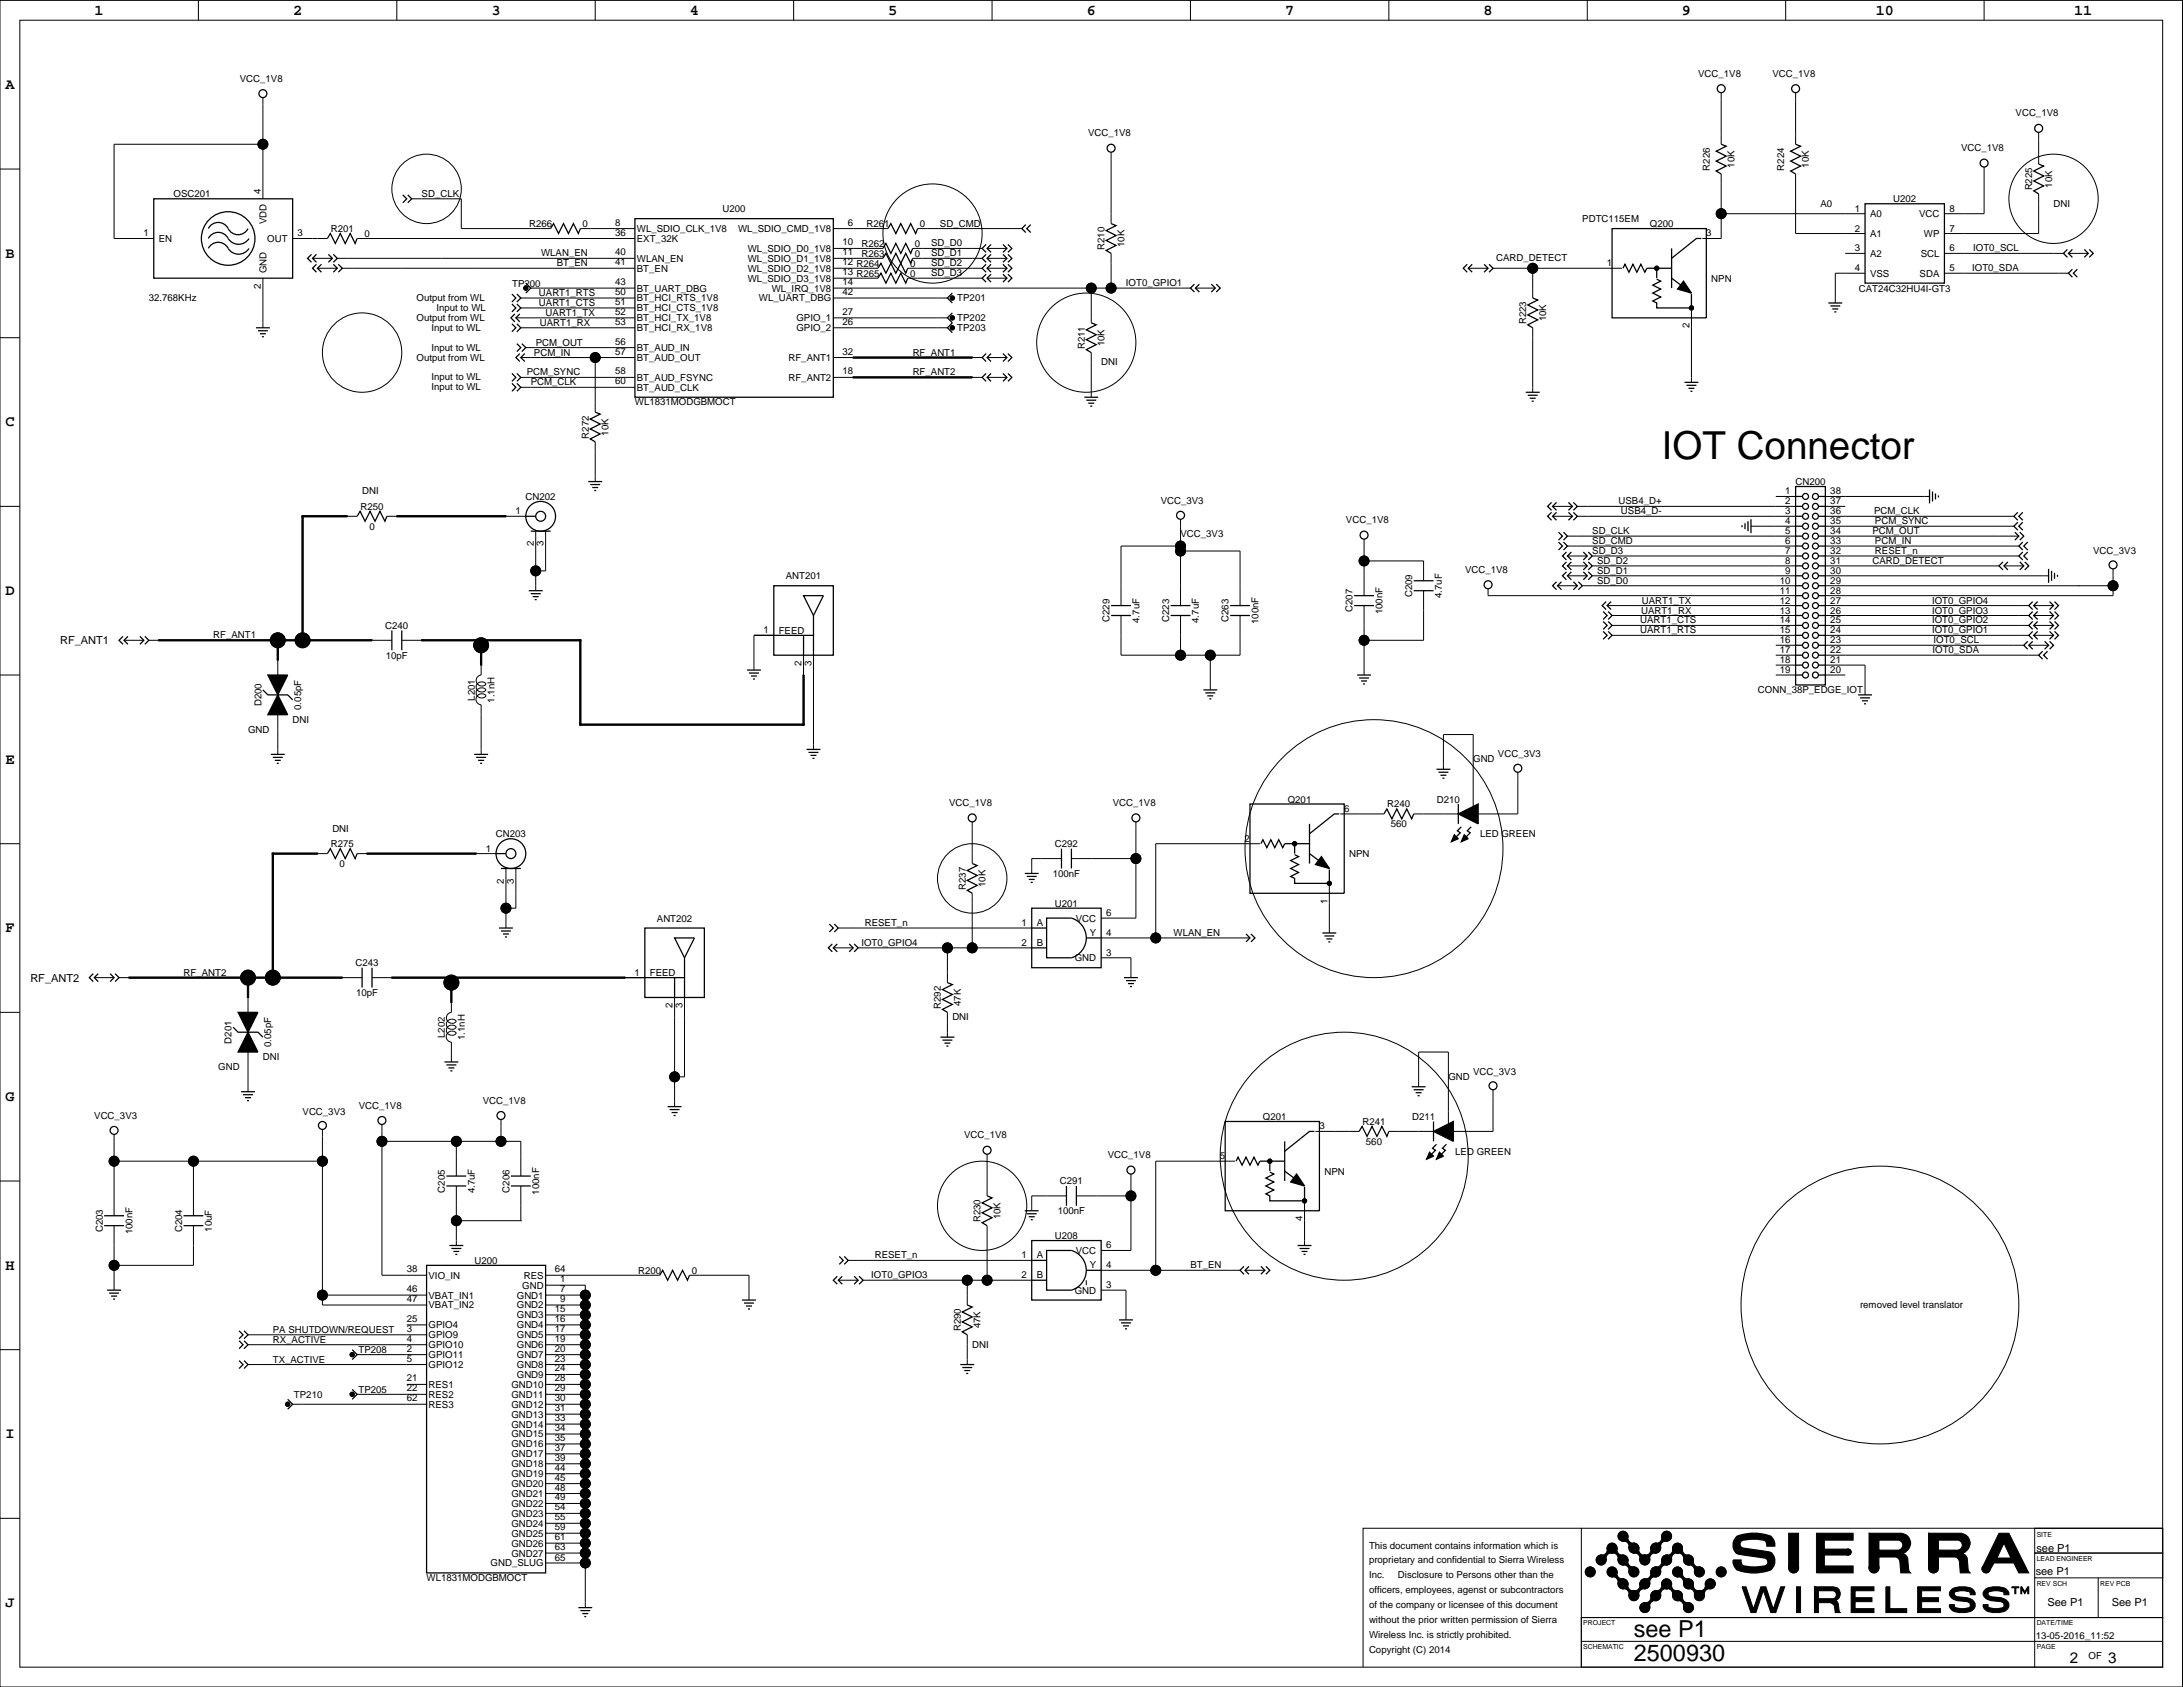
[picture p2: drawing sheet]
<svg xmlns="http://www.w3.org/2000/svg" width="559mm" height="432mm" viewBox="0 0 559 432" stroke-linecap="round" stroke-linejoin="round" font-family="sans-serif">
<defs><g id="words">
<text font-size="9.9" x="425.4" y="117.4">IOT Connector</text>
<g font-size="6">
<text x="418.2" y="418.9">see P1</text>
<text x="418.2" y="425.2">2500930</text>
</g>
<g font-size="3.9">
<text x="24.2" y="3.7">1</text>
<text x="75" y="3.7">2</text>
<text x="125.8" y="3.7">3</text>
<text x="176.6" y="3.7">4</text>
<text x="227.4" y="3.7">5</text>
<text x="278.2" y="3.7">6</text>
<text x="329" y="3.7">7</text>
<text x="379.7" y="3.7">8</text>
<text x="430.5" y="3.7">9</text>
<text x="480.2" y="3.7">10</text>
<text x="531" y="3.7">11</text>
<text x="1.4" y="22.8">A</text>
<text x="1.4" y="65.9">B</text>
<text x="1.4" y="109.1">C</text>
<text x="1.4" y="152.3">D</text>
<text x="1.4" y="195.5">E</text>
<text x="1.4" y="238.6">F</text>
<text x="1.4" y="281.8">G</text>
<text x="1.4" y="325">H</text>
<text x="1.4" y="368.1">I</text>
<text x="1.4" y="411.3">J</text>
<text x="529.9" y="425.6">2</text>
<text x="539.6" y="425.6">3</text>
</g>
<g font-size="2.8">
<text x="15.4" y="164.9">RF_ANT1</text>
<text x="7.8" y="251.2">RF_ANT2</text>
<text x="521.3" y="397.3">see P1</text>
<text x="521.1" y="403.1">see P1</text>
<text x="524.1" y="411">See P1</text>
<text x="540.6" y="411">See P1</text>
</g>
<g font-size="2.5">
<text x="61.4" y="20.9">VCC_1V8</text>
<text x="434.7" y="19.6">VCC_1V8</text>
<text x="453.7" y="19.6">VCC_1V8</text>
<text x="516" y="29.8">VCC_1V8</text>
<text x="278.5" y="34.9">VCC_1V8</text>
<text x="502" y="38.7">VCC_1V8</text>
<text x="437.7" y="43.7" transform="rotate(-90 437.7 43.7)">R226</text>
<text x="444" y="42.9" transform="rotate(-90 444 42.9)">10K</text>
<text x="456.7" y="43.7" transform="rotate(-90 456.7 43.7)">R224</text>
<text x="463.1" y="42.9" transform="rotate(-90 463.1 42.9)">10K</text>
<text x="44.4" y="50.5">OSC201</text>
<text x="66.8" y="49.6" transform="rotate(-90 66.8 49.6)">4</text>
<text x="107.9" y="50.4">SD_CLK</text>
<text x="466" y="52.9">A0</text>
<text x="484.6" y="51.8">U202</text>
<text x="520.2" y="48.8" transform="rotate(-90 520.2 48.8)">R225</text>
<text x="525.3" y="48" transform="rotate(-90 525.3 48)">10K</text>
<text x="525.7" y="52.9">DNI</text>
<text x="68.2" y="57.4" transform="rotate(-90 68.2 57.4)">VDD</text>
<text x="84.7" y="59.4">R201</text>
<text x="135.4" y="58.1">R266</text>
<text x="149.1" y="58.1">0</text>
<text x="157.4" y="57.7">8</text>
<text x="163" y="59.4">WL_SDIO_CLK_1V8</text>
<text x="185" y="54.3">U200</text>
<text x="188.9" y="59.4">WL_SDIO_CMD_1V8</text>
<text x="217" y="57.7">6</text>
<text x="221.8" y="58.1">R261</text>
<text x="235.5" y="58.1">0</text>
<text x="240.6" y="58">SD_CMD</text>
<text x="405" y="56.7">PDTC115EM</text>
<text x="422.3" y="58.1">Q200</text>
<text x="474.8" y="59.3">2</text>
<text x="474.8" y="54.2">1</text>
<text x="478.7" y="55.6">A0</text>
<text x="491.2" y="55.6">VCC</text>
<text x="499" y="59.3">7</text>
<text x="499" y="54.2">8</text>
<text x="36.7" y="60.5">1</text>
<text x="40.6" y="61.9">EN</text>
<text x="68.4" y="61.9">OUT</text>
<text x="76.2" y="60.5">3</text>
<text x="93.3" y="60.7">0</text>
<text x="138.5" y="65.6">WLAN_EN</text>
<text x="157.4" y="65.4">40</text>
<text x="157.4" y="60.3">36</text>
<text x="163" y="61.9">EXT_32K</text>
<text x="191.4" y="64.5">WL_SDIO_D0_1V8</text>
<text x="215.6" y="65.4">11</text>
<text x="215.6" y="62.8">10</text>
<text x="220.5" y="63.2">R262</text>
<text x="220.5" y="65.7">R263</text>
<text x="234.2" y="63.2">0</text>
<text x="234.2" y="65.7">0</text>
<text x="238.4" y="63.1">SD_D0</text>
<text x="238.4" y="65.6">SD_D1</text>
<text x="282.8" y="64" transform="rotate(-90 282.8 64)">R210</text>
<text x="287.8" y="63.2" transform="rotate(-90 287.8 63.2)">10K</text>
<text x="436.8" y="60.5">3</text>
<text x="474.8" y="64.3">3</text>
<text x="478.7" y="60.7">A1</text>
<text x="478.7" y="65.7">A2</text>
<text x="491.7" y="65.7">SCL</text>
<text x="492.5" y="60.7">WP</text>
<text x="499" y="64.3">6</text>
<text x="505.1" y="64.3">IOT0_SCL</text>
<text x="68.2" y="69.9" transform="rotate(-90 68.2 69.9)">GND</text>
<text x="142.5" y="68.2">BT_EN</text>
<text x="157.4" y="67.9">41</text>
<text x="163" y="67">WLAN_EN</text>
<text x="163" y="69.5">BT_EN</text>
<text x="191.4" y="67">WL_SDIO_D1_1V8</text>
<text x="191.4" y="69.5">WL_SDIO_D2_1V8</text>
<text x="215.6" y="70.4">13 R265</text>
<text x="215.6" y="67.9">12 R264</text>
<text x="232.9" y="68.3">0</text>
<text x="232.9" y="70.8">0</text>
<text x="238.4" y="70.7">SD_D3</text>
<text x="238.4" y="68.2">SD_D2</text>
<text x="383" y="66.9">CARD_DETECT</text>
<text x="411.3" y="68.2">1</text>
<text x="474.8" y="69.4">4</text>
<text x="478.7" y="70.8">VSS</text>
<text x="491.4" y="70.8">SDA</text>
<text x="499" y="69.4">5</text>
<text x="504.8" y="69.4">IOT0_SDA</text>
<text x="38.1" y="77.2">32.768KHz</text>
<text x="66.8" y="73.8" transform="rotate(-90 66.8 73.8)">2</text>
<text x="106.7" y="77">Output from WL</text>
<text x="131.1" y="73.4">TP200</text>
<text x="138" y="75.8">UART1_RTS</text>
<text x="157.4" y="75.5">50</text>
<text x="157.4" y="73">43</text>
<text x="163" y="74.6">BT_UART_DBG</text>
<text x="163" y="77.2">BT_HCI_RTS_1V8</text>
<text x="191.4" y="72.1">WL_SDIO_D3_1V8</text>
<text x="194.3" y="77.2">WL_UART_DBG</text>
<text x="197.6" y="74.6">WL_IRQ_1V8</text>
<text x="215.6" y="75.5">42</text>
<text x="215.6" y="73">14</text>
<text x="245.1" y="77.2">TP201</text>
<text x="288.2" y="73.2">IOT0_GPIO1</text>
<text x="438.1" y="72.1">NPN</text>
<text x="475.8" y="74.6">CAT24C32HU4I-GT3</text>
<text x="106.7" y="82.1">Output from WL</text>
<text x="111.7" y="79.6">Input to WL</text>
<text x="138" y="78.3">UART1_CTS</text>
<text x="138.2" y="83.4">UART1_RX</text>
<text x="139.7" y="80.8">UART1_TX</text>
<text x="157.4" y="83.1">53</text>
<text x="157.4" y="80.6">52</text>
<text x="157.4" y="78.1">51</text>
<text x="163" y="79.7">BT_HCI_CTS_1V8</text>
<text x="163" y="82.2">BT_HCI_TX_1V8</text>
<text x="203.9" y="82.2">GPIO_1</text>
<text x="215.6" y="83.1">26</text>
<text x="215.6" y="80.6">27</text>
<text x="245.1" y="82.2">TP202</text>
<text x="390.7" y="83" transform="rotate(-90 390.7 83)">R223</text>
<text x="395.8" y="82.3" transform="rotate(-90 395.8 82.3)">10K</text>
<text x="110.5" y="84.7">Input to WL</text>
<text x="110.5" y="89.7">Input to WL</text>
<text x="137.1" y="88.5">PCM_OUT</text>
<text x="157.4" y="88.2">56</text>
<text x="163" y="84.8">BT_HCI_RX_1V8</text>
<text x="163" y="89.9">BT_AUD_IN</text>
<text x="203.9" y="84.8">GPIO_2</text>
<text x="245.1" y="84.8">TP203</text>
<text x="277.7" y="89.4" transform="rotate(-90 277.7 89.4)">R211</text>
<text x="282.8" y="88.6" transform="rotate(-90 282.8 88.6)">10K</text>
<text x="432.5" y="84" transform="rotate(-90 432.5 84)">2</text>
<text x="106.7" y="92.3">Output from WL</text>
<text x="136.7" y="91">PCM_IN</text>
<text x="157.4" y="95.8">58</text>
<text x="157.4" y="90.8">57</text>
<text x="163" y="92.4">BT_AUD_OUT</text>
<text x="201.8" y="92.4">RF_ANT1</text>
<text x="215.6" y="95.8">18</text>
<text x="215.6" y="90.8">32</text>
<text x="233.6" y="91">RF_ANT1</text>
<text x="281.9" y="93.5">DNI</text>
<text x="110.5" y="97.4">Input to WL</text>
<text x="110.5" y="99.9">Input to WL</text>
<text x="134.8" y="96.1">PCM_SYNC</text>
<text x="135.9" y="98.6">PCM_CLK</text>
<text x="157.4" y="98.4">60</text>
<text x="163" y="97.5">BT_AUD_FSYNC</text>
<text x="163" y="100">BT_AUD_CLK</text>
<text x="201.8" y="97.5">RF_ANT2</text>
<text x="233.6" y="96.1">RF_ANT2</text>
<text x="162.5" y="103.7">WL1831MODGBMOCT</text>
<text x="150.7" y="112.2" transform="rotate(-90 150.7 112.2)">R272</text>
<text x="155.8" y="111.5" transform="rotate(-90 155.8 111.5)">10K</text>
<text x="459.6" y="124.1">CN200</text>
<text x="92.3" y="130.5">R250</text>
<text x="92.7" y="126.6">DNI</text>
<text x="131.9" y="131.6">1</text>
<text x="134.6" y="128">CN202</text>
<text x="297.1" y="129.1">VCC_3V3</text>
<text x="414.3" y="129.1">USB4_D+</text>
<text x="414.9" y="131.6">USB4_D-</text>
<text x="457" y="131.6">3</text>
<text x="457" y="129.1">2</text>
<text x="457" y="126.6">1</text>
<text x="468.5" y="126.6">38</text>
<text x="468.5" y="129.1">37</text>
<text x="468.5" y="131.6">36</text>
<text x="479.7" y="131.6">PCM_CLK</text>
<text x="94.5" y="135.6">0</text>
<text x="302.2" y="137.4">VCC_3V3</text>
<text x="344.5" y="133.9">VCC_1V8</text>
<text x="407.6" y="136.7">SD_CLK</text>
<text x="457" y="136.7">5</text>
<text x="457" y="134.2">4</text>
<text x="468.5" y="134.2">35</text>
<text x="468.5" y="136.7">34</text>
<text x="479.3" y="136.7">PCM_OUT</text>
<text x="480" y="134.2">PCM_SYNC</text>
<text x="136.6" y="139.9" transform="rotate(-90 136.6 139.9)">2</text>
<text x="139.2" y="139.9" transform="rotate(-90 139.2 139.9)">3</text>
<text x="407.6" y="141.8">SD_D3</text>
<text x="407.6" y="139.3">SD_CMD</text>
<text x="457" y="141.8">7</text>
<text x="457" y="139.3">6</text>
<text x="468.5" y="139.3">33</text>
<text x="468.5" y="141.8">32</text>
<text x="480" y="139.3">PCM_IN</text>
<text x="480" y="141.8">RESET_n</text>
<text x="535.8" y="141.8">VCC_3V3</text>
<text x="201.2" y="148.3">ANT201</text>
<text x="375" y="146.6">VCC_1V8</text>
<text x="408.8" y="149.4">SD_D0</text>
<text x="408.8" y="144.3">SD_D2</text>
<text x="408.8" y="146.9">SD_D1</text>
<text x="455.6" y="149.4">10</text>
<text x="457" y="146.9">9</text>
<text x="457" y="144.3">8</text>
<text x="468.5" y="146.9">30</text>
<text x="468.5" y="149.4">29</text>
<text x="468.5" y="144.3">31</text>
<text x="479.3" y="144.3">CARD_DETECT</text>
<text x="361.5" y="152.9" transform="rotate(-90 361.5 152.9)">C209</text>
<text x="369.1" y="153.1" transform="rotate(-90 369.1 153.1)">4.7uF</text>
<text x="420.3" y="154.5">UART1_TX</text>
<text x="455.6" y="154.5">12</text>
<text x="455.6" y="152">11</text>
<text x="468.5" y="152">28</text>
<text x="468.5" y="154.5">27</text>
<text x="494.6" y="154.5">IOT0_GPIO4</text>
<text x="98.6" y="161">C240</text>
<text x="284" y="159.2" transform="rotate(-90 284 159.2)">C229</text>
<text x="291.7" y="159.4" transform="rotate(-90 291.7 159.4)">4.7uF</text>
<text x="299.3" y="159.2" transform="rotate(-90 299.3 159.2)">C223</text>
<text x="306.9" y="159.4" transform="rotate(-90 306.9 159.4)">4.7uF</text>
<text x="314.5" y="159.2" transform="rotate(-90 314.5 159.2)">C263</text>
<text x="322.1" y="159.8" transform="rotate(-90 322.1 159.8)">100nF</text>
<text x="346.2" y="156.7" transform="rotate(-90 346.2 156.7)">C207</text>
<text x="353.9" y="157.2" transform="rotate(-90 353.9 157.2)">100nF</text>
<text x="419.8" y="159.6">UART1_CTS</text>
<text x="420.1" y="157">UART1_RX</text>
<text x="455.6" y="159.6">14</text>
<text x="455.6" y="157">13</text>
<text x="468.5" y="159.6">25</text>
<text x="468.5" y="157">26</text>
<text x="494.6" y="157">IOT0_GPIO3</text>
<text x="494.6" y="159.6">IOT0_GPIO2</text>
<text x="54.6" y="163.4">RF_ANT1</text>
<text x="195.4" y="162.1">1</text>
<text x="199.3" y="162.2">FEED</text>
<text x="419.8" y="162.1">UART1_RTS</text>
<text x="455.6" y="167.2">17</text>
<text x="455.6" y="164.6">16</text>
<text x="455.6" y="162.1">15</text>
<text x="468.5" y="162.1">24</text>
<text x="468.5" y="164.6">23</text>
<text x="468.5" y="167.2">22</text>
<text x="494.6" y="162.1">IOT0_GPIO1</text>
<text x="494.7" y="167.2">IOT0_SDA</text>
<text x="494.9" y="164.6">IOT0_SCL</text>
<text x="98.8" y="168.6">10pF</text>
<text x="205.2" y="170.3" transform="rotate(-90 205.2 170.3)">2</text>
<text x="207.7" y="170.3" transform="rotate(-90 207.7 170.3)">3</text>
<text x="455.6" y="172.3">19</text>
<text x="455.6" y="169.7">18</text>
<text x="468.5" y="172.3">20</text>
<text x="468.5" y="169.7">21</text>
<text x="121.5" y="179.3" transform="rotate(-90 121.5 179.3)">L201</text>
<text x="126.6" y="179.9" transform="rotate(-90 126.6 179.9)">1.1nH</text>
<text x="450" y="177.5">CONN_38P_EDGE_IOT</text>
<text x="66.9" y="180.8" transform="rotate(-90 66.9 180.8)">D200</text>
<text x="74.9" y="185">DNI</text>
<text x="77.1" y="181.7" transform="rotate(-90 77.1 181.7)">0.05pF</text>
<text x="63.5" y="187.5">GND</text>
<text x="377.1" y="195.1">GND</text>
<text x="383.5" y="193.9">VCC_3V3</text>
<text x="243" y="206.3">VCC_1V8</text>
<text x="284.9" y="206.3">VCC_1V8</text>
<text x="329.6" y="205.4">Q201</text>
<text x="344.1" y="207.8">6</text>
<text x="355.1" y="206.7">R240</text>
<text x="367.8" y="205.4">D210</text>
<text x="85.1" y="212.9">DNI</text>
<text x="126.9" y="214.3">CN203</text>
<text x="318.6" y="215.4">2</text>
<text x="356" y="211.8">560</text>
<text x="378.9" y="214.3">LED GREEN</text>
<text x="84.7" y="216.8">R275</text>
<text x="86.9" y="221.9">0</text>
<text x="124.3" y="218">1</text>
<text x="270" y="216.8">C292</text>
<text x="345.4" y="219.4">NPN</text>
<text x="129" y="226.2" transform="rotate(-90 129 226.2)">2</text>
<text x="131.5" y="226.2" transform="rotate(-90 131.5 226.2)">3</text>
<text x="247.2" y="227.8" transform="rotate(-90 247.2 227.8)">R237</text>
<text x="252.3" y="227" transform="rotate(-90 252.3 227)">10K</text>
<text x="269.5" y="224.5">100nF</text>
<text x="270" y="232.1">U201</text>
<text x="339.8" y="231.3" transform="rotate(-90 339.8 231.3)">1</text>
<text x="168.2" y="235.9">ANT202</text>
<text x="221.4" y="237">RESET_n</text>
<text x="261.5" y="237">1</text>
<text x="265.4" y="237">A</text>
<text x="275.4" y="235.9">VCC</text>
<text x="279" y="239.6">Y</text>
<text x="283.1" y="239.6">4</text>
<text x="283.1" y="234.5">6</text>
<text x="300.4" y="239.6">WLAN_EN</text>
<text x="220.5" y="242.1">IOT0_GPIO4</text>
<text x="261.5" y="242.1">2</text>
<text x="265.4" y="242.1">B</text>
<text x="283.1" y="244.6">3</text>
<text x="47" y="249.7">RF_ANT2</text>
<text x="91" y="247.3">C243</text>
<text x="162.4" y="249.7">1</text>
<text x="166.3" y="249.8">FEED</text>
<text x="275.1" y="246">GND</text>
<text x="91.1" y="254.9">10pF</text>
<text x="172.2" y="258" transform="rotate(-90 172.2 258)">2</text>
<text x="174.7" y="258" transform="rotate(-90 174.7 258)">3</text>
<text x="245.9" y="257.5" transform="rotate(-90 245.9 257.5)">47K</text>
<text x="240.9" y="258.3" transform="rotate(-90 240.9 258.3)">R292</text>
<text x="243.8" y="261.1">DNI</text>
<text x="59.3" y="267.1" transform="rotate(-90 59.3 267.1)">D201</text>
<text x="69.5" y="268" transform="rotate(-90 69.5 268)">0.05pF</text>
<text x="113.9" y="265.7" transform="rotate(-90 113.9 265.7)">L202</text>
<text x="119" y="266.2" transform="rotate(-90 119 266.2)">1.1nH</text>
<text x="55.9" y="273.8">GND</text>
<text x="67.3" y="271.3">DNI</text>
<text x="377.1" y="275.1">VCC_3V3</text>
<text x="370.8" y="276.4">GND</text>
<text x="24.1" y="286.5">VCC_3V3</text>
<text x="77.5" y="285.3">VCC_3V3</text>
<text x="91.9" y="283.7">VCC_1V8</text>
<text x="123.6" y="282.5">VCC_1V8</text>
<text x="323.3" y="286.7">Q201</text>
<text x="348.8" y="287.9">R241</text>
<text x="361.5" y="286.7">D211</text>
<text x="246.8" y="291.4">VCC_1V8</text>
<text x="337.7" y="289.1">3</text>
<text x="349.7" y="293">560</text>
<text x="283.6" y="296.4">VCC_1V8</text>
<text x="312.2" y="296.7">5</text>
<text x="372.5" y="295.6">LED GREEN</text>
<text x="113.9" y="305.2" transform="rotate(-90 113.9 305.2)">C205</text>
<text x="121.5" y="305.4" transform="rotate(-90 121.5 305.4)">4.7uF</text>
<text x="130.4" y="305.2" transform="rotate(-90 130.4 305.2)">C206</text>
<text x="138" y="305.8" transform="rotate(-90 138 305.8)">100nF</text>
<text x="271.3" y="303.2">C291</text>
<text x="339" y="300.6">NPN</text>
<text x="270.8" y="310.8">100nF</text>
<text x="26.3" y="315.4" transform="rotate(-90 26.3 315.4)">C203</text>
<text x="33.9" y="315.9" transform="rotate(-90 33.9 315.9)">100nF</text>
<text x="46.6" y="315.4" transform="rotate(-90 46.6 315.4)">C204</text>
<text x="54.2" y="315.3" transform="rotate(-90 54.2 315.3)">10uF</text>
<text x="251" y="312.9" transform="rotate(-90 251 312.9)">R230</text>
<text x="256.1" y="312.1" transform="rotate(-90 256.1 312.1)">10K</text>
<text x="270" y="317.1">U208</text>
<text x="333.4" y="312.6" transform="rotate(-90 333.4 312.6)">4</text>
<text x="121.5" y="323.5">U200</text>
<text x="223.9" y="322.1">RESET_n</text>
<text x="261.5" y="322.1">1</text>
<text x="265.4" y="322.1">A</text>
<text x="275.4" y="321">VCC</text>
<text x="283.1" y="319.6">6</text>
<text x="104.1" y="325.6">38</text>
<text x="109.7" y="327.3">VIO_IN</text>
<text x="133.7" y="329.8">GND</text>
<text x="134.1" y="327.3">RES</text>
<text x="142" y="325.6">64</text>
<text x="143.4" y="328.2">1</text>
<text x="163.4" y="326">R200</text>
<text x="177.1" y="326">0</text>
<text x="223" y="327.2">IOT0_GPIO3</text>
<text x="261.5" y="327.2">2</text>
<text x="265.4" y="327.2">B</text>
<text x="279" y="324.6">Y</text>
<text x="283.1" y="324.6">4</text>
<text x="283.1" y="329.7">3</text>
<text x="304.7" y="324.6">BT_EN</text>
<text x="104.1" y="333.3">47</text>
<text x="104.1" y="330.7">46</text>
<text x="109.7" y="332.4">VBAT_IN1</text>
<text x="109.7" y="334.9">VBAT_IN2</text>
<text x="132.3" y="332.4">GND1</text>
<text x="132.3" y="334.9">GND2</text>
<text x="142" y="335.8">15</text>
<text x="143.4" y="333.3">9</text>
<text x="143.4" y="330.7">7</text>
<text x="275.1" y="331.1">GND</text>
<text x="476.1" y="334.8">removed level translator</text>
<text x="69.8" y="341.1">PA SHUTDOWN/REQUEST</text>
<text x="104.1" y="340.9">3</text>
<text x="104.1" y="338.3">25</text>
<text x="109.7" y="340">GPIO4</text>
<text x="132.3" y="337.5">GND3</text>
<text x="132.3" y="340">GND4</text>
<text x="142" y="340.9">17</text>
<text x="142" y="338.3">16</text>
<text x="245.9" y="340.8" transform="rotate(-90 245.9 340.8)">R290</text>
<text x="251" y="340" transform="rotate(-90 251 340)">47K</text>
<text x="69.8" y="343.7">RX_ACTIVE</text>
<text x="91.8" y="346.3">TP208</text>
<text x="104.1" y="346">2</text>
<text x="104.1" y="343.4">4</text>
<text x="109.7" y="342.5">GPIO9</text>
<text x="109.7" y="345.1">GPIO10</text>
<text x="109.7" y="347.6">GPIO11</text>
<text x="132.3" y="342.5">GND5</text>
<text x="132.3" y="345.1">GND6</text>
<text x="132.3" y="347.6">GND7</text>
<text x="142" y="346">20</text>
<text x="142" y="343.4">19</text>
<text x="248.9" y="344.9">DNI</text>
<text x="69.8" y="348.8">TX_ACTIVE</text>
<text x="104.1" y="353.6">21</text>
<text x="104.1" y="348.5">5</text>
<text x="109.7" y="350.2">GPIO12</text>
<text x="132.3" y="350.2">GND8</text>
<text x="132.3" y="352.7">GND9</text>
<text x="142" y="353.6">28</text>
<text x="142" y="351">24</text>
<text x="142" y="348.5">23</text>
<text x="75.3" y="357.8">TP210</text>
<text x="91.8" y="356.5">TP205</text>
<text x="104.1" y="358.7">62</text>
<text x="104.1" y="356.1">22</text>
<text x="109.7" y="355.2">RES1</text>
<text x="109.7" y="357.8">RES2</text>
<text x="130.9" y="355.2">GND10</text>
<text x="130.9" y="357.8">GND11</text>
<text x="142" y="358.7">30</text>
<text x="142" y="356.1">29</text>
<text x="109.7" y="360.3">RES3</text>
<text x="130.9" y="360.3">GND12</text>
<text x="130.9" y="362.9">GND13</text>
<text x="130.9" y="365.4">GND14</text>
<text x="142" y="363.7">33</text>
<text x="142" y="361.2">31</text>
<text x="130.9" y="367.9">GND15</text>
<text x="130.9" y="370.5">GND16</text>
<text x="142" y="371.4">37</text>
<text x="142" y="368.8">35</text>
<text x="142" y="366.3">34</text>
<text x="130.9" y="373">GND17</text>
<text x="130.9" y="375.5">GND18</text>
<text x="142" y="376.4">44</text>
<text x="142" y="373.9">39</text>
<text x="130.9" y="378.1">GND19</text>
<text x="130.9" y="380.6">GND20</text>
<text x="130.9" y="383.2">GND21</text>
<text x="142" y="381.5">48</text>
<text x="142" y="379">45</text>
<text x="130.9" y="385.7">GND22</text>
<text x="130.9" y="388.2">GND23</text>
<text x="142" y="389.1">55</text>
<text x="142" y="386.6">54</text>
<text x="142" y="384.1">49</text>
<text x="130.9" y="390.8">GND24</text>
<text x="130.9" y="393.3">GND25</text>
<text x="130.9" y="395.9">GND26</text>
<text x="142" y="394.2">61</text>
<text x="142" y="391.7">59</text>
<text x="125.6" y="400.9">GND_SLUG</text>
<text x="130.9" y="398.4">GND27</text>
<text x="142" y="399.5">65</text>
<text x="142" y="396.8">63</text>
<text x="350.4" y="396.4">This document contains information which is</text>
<text x="350.4" y="400.2">proprietary and confidential to Sierra Wireless</text>
<text x="109.2" y="404.6">WL1831MODGBMOCT</text>
<text x="350.4" y="404">Inc.</text>
<text x="350.4" y="407.8">officers, employees, agenst or subcontractors</text>
<text x="357.9" y="404">Disclosure to Persons other than the</text>
<text x="350.4" y="411.6">of the company or licensee of this document</text>
<text x="350.4" y="415.4">without the prior written permission of Sierra</text>
<text x="350.4" y="419.2">Wireless Inc. is strictly prohibited.</text>
<text x="521.1" y="419.5">13-05-2016_11:52</text>
<text x="350.4" y="423">Copyright (C) 2014</text>
<text x="534.6" y="424.6">OF</text>
</g>
<g font-size="1.8">
<text x="521.3" y="393.3">SITE</text>
<text x="521.3" y="399.4">LEAD ENGINEER</text>
<text x="521.3" y="406">REV SCH</text>
<text x="537.6" y="406">REV PCB</text>
<text x="405.3" y="415.9">PROJECT</text>
<text x="521.3" y="415.9">DATE/TIME</text>
<text x="405.3" y="422">SCHEMATIC</text>
<text x="521.3" y="422">PAGE</text>
</g>
</g></defs>
<g fill="none" stroke="#000" stroke-width=".26">
<path d="M0 .1h558.7v431.7h-558.7zM5.1 5.2h548.5v421.5h-548.5zM50.8 .1v5.1M101.6 .1v5.1M152.4 .1v5.1M203.2 .1v5.1M253.9 .1v5.1M304.7 .1v5.1M355.5 .1v5.1M406.3 .1v5.1M457.1 .1v5.1M507.9 .1v5.1"/>
<path d="M67.3 26.8h.1M67.3 36.9h-38.1v24.1h10.2M67.3 25v25.9M284.4 39v18.2M440.6 25.5h.1M440.6 23.7v13.2M459.6 25.5h.1M459.6 23.7v13.2M521.9 35.7h.1M521.9 33.9v8.1M0 43.3h5.1M105.4 50.9h12.7v7.6h22.8"/>
<path d="M148.6 58.5h13.9M213.3 58.5h14M234.9 58.5h26.7M284.4 40.7h.1M440.6 44.5v16.5h-4.8M440.6 54.7h36.8M459.6 44.5v15.3h17.8M507.9 44.5h.1M507.9 42.8v11.9h-10.2M521.9 49.6v10.2h-24.2M67.3 71.2v12.7M74.9 61h8.9"/>
<path d="M80 66.1h5.1M81.3 68.7h5M86.3 66.1h76.2M87.6 68.7h74.9M91.4 61h71.1M133.3 76.3h29.2M133.3 78.8h29.2M135.9 73.7h26.6M213.3 68.7h11.4M213.3 76.3h29.2M213.3 73.7h91.4M213.3 66.1h12.7"/>
<path d="M213.3 63.6h12.7M213.3 71.2h11.4M232.4 68.7h19M232.4 71.2h19M233.6 66.1h17.8M233.6 63.6h17.8M252.7 68.7h5.1M252.7 66.1h5.1M252.7 63.6h5.1M252.7 71.2h5.1M279.3 73.7v8.9M284.4 64.9v8.8"/>
<path d="M306 73.7h5.1M375.8 68.7h5.1M382.2 68.7h33M392.3 68.7v7.6M433 79.1v18.8M469.8 76.3h.1M472.3 64.9h5.1M477.4 69.9h-7.6v7.7M497.7 64.9h30.5M497.7 69.9h31.8M529.5 64.9h5M0 86.4h5.1"/>
<path d="M67.3 82.6h.1M132.1 81.4h30.4M133.3 83.9h29.2M133.3 96.6h29.2M133.3 99.1h29.2M133.3 91.5h29.2M134.6 89h27.9M152.4 91.5v14M213.3 83.9h29.2M213.3 81.4h29.2M213.3 96.6h38.1M213.3 91.5h38.1"/>
<path d="M252.7 96.6h5.1M252.7 91.5h5.1M279.3 90.2v11.5M392.3 99.1h.1M392.3 83.9v16.5M433 96.6h.1M152.4 113.1v10.2M279.3 100.4h.1M0 129.6h5.1M91.4 132.1h-13.9v31.8M99 132.1h35.6M137.1 136v15.2"/>
<path d="M139.7 136v10.1h-2.6M152.4 122h.1M302.2 134.7h.1M302.2 132.9v22.1M302.2 139.8h-15.2v15.2M349.2 139.8h.1M349.2 138v14.5M397.4 129.6h5.1M397.4 132.1h5.1M401.2 139.8h58.4M401.2 137.2h58.4M403.8 129.6h55.8"/>
<path d="M403.8 132.1h55.8M448.2 134.7h11.4M449.5 134.7h.1M454.6 127.1h5M467.3 129.6h5M467.3 127.1h26.6M467.3 132.1h48.2M467.3 134.7h48.2M467.3 139.8h49.5M467.3 137.2h49.5M492.6 127.1h.1M137.1 149.9h.1"/>
<path d="M287 157.5v10.2h30.4v-10.2M302.2 157.5v10.2M302.2 141h15.2v14M349.2 155v17.8M349.2 143.6h15.2v5.1M364.4 151.2v12.7h-15.2M380.9 152.5h.1M380.9 150.7v1.8h78.7M398.7 149.9h5.1M401.2 144.8h5.1M401.2 142.3h5.1M401.2 147.4h5.1"/>
<path d="M405 149.9h54.6M407.6 144.8h52M407.6 142.3h52M407.6 147.4h52M411.4 155h48.2M412.7 157.5h46.9M467.3 155h52M467.3 157.5h52M467.3 144.8h44.4M467.3 142.3h49.5M467.3 147.4h57.1M467.3 149.9h73.6"/>
<path d="M513 144.8h5M520.6 155h5.1M520.6 157.5h5.1M523.1 147.4h.1M532 149.9h.1M540.9 147.4h.1M540.9 145.6v6.9h-73.6M0 172.8h5.1M31.7 163.9h5.1M38.1 163.9h62.2M71.1 163.9v8.9M102.8 163.9h45.8v21.6h57.1v-17.8"/>
<path d="M123.2 176.1a1.33 1.33 0 0 0-1.3 1.7 1.33 1.33 0 0 0 2 .8l.5-.5a1.43 1.43 0 0 0-2.4 .2 1.43 1.43 0 0 0 1.2 2.1v12.7M123.2 176.1a1.23 1.23 0 0 1 1.2 .5M123.2 163.9v8.9a1.42 1.42 0 0 0-1.1 2.1 1.42 1.42 0 0 0 2.3 .2M124.4 175.1a1.4 1.4 0 0 0-2.1-.3 1.4 1.4 0 0 0 0 2.1 1.4 1.4 0 0 0 2.1-.3M193 170.2h.1M198.1 162.6h-5.1v8.9M208.2 167.7v24.1M309.8 175.3h.1M309.8 167.7v8.9M349.2 171.5h.1M412.7 160.1h46.9M412.7 162.6h46.9"/>
<path d="M454.6 172.8h5M454.6 167.7h5M454.6 165.2h5M454.6 170.2h5M467.3 172.8h5M467.3 167.7h54.6M467.3 165.2h50.7M467.3 160.1h52M467.3 162.6h52M467.3 170.2h10.1v7.7M477.4 176.6h.1M519.3 165.2h5.1"/>
<path d="M520.6 160.1h5.1M520.6 162.6h5.1M71.1 191.8h.1M71.1 182.9v10.2M123.2 191.8h.1M208.2 190.6h.1M369.5 195.6h.1M369.5 196.9v-8.9h7.6v19.1M388.5 199.4h.1M388.5 197.7v10.6h-10.1M0 215.9h5.1M83.8 218.5h-14v31.7"/>
<path d="M91.4 218.5h35.6M248.9 212.1h.1M248.9 210.4v10.6M271.7 219.8h-7.6v3.8M274.3 219.8h16.5M290.8 212.1h.1M290.8 210.4v24.6h-8.9M322.5 215.9h-26.7v24.2M343.1 208.3h11.1M361.9 208.3h11.4M129.5 236.3h.1M129.5 222.3v15.2"/>
<path d="M132.1 222.3v10.2h-2.6M214.6 237.5h49.5M248.9 228.6v14M264.1 222.3h.1M340.3 237.5h.1M340.3 226.4v12.4M0 259.1h5.1M24.1 250.2h5.1M30.5 250.2h62.2M63.5 250.2v8.9M95.2 250.2h69.9M115.5 250.2v8.9a1.4 1.4 0 0 0-1.2 1.4 1.4 1.4 0 0 0 1.2 1.4"/>
<path d="M172.7 255.3v27.9M175.2 255.3v20.3h-2.5M199.3 246.4h.1M213.3 242.6h5.1M219.7 242.6h44.4M242.5 242.6v8.9M242.5 259.1v6.4M281.9 240.1h38.1M281.9 245.2h7.6v5M289.5 249h.1M63.5 278.2h.1M63.5 269.3v10.1"/>
<path d="M115.5 261.9a1.2 1.2 0 0 0 1.3-.5 1.4 1.4 0 0 0-2.1-.3 1.4 1.4 0 0 0 0 2.1 1.4 1.4 0 0 0 2.1-.3M115.5 263.9a1.23 1.23 0 0 1 1.3 .5M115.5 270.5h.1M115.5 263.9a1.4 1.4 0 0 0-1.3 1.4 1.4 1.4 0 0 0 1.3 1.4v5.1M116.8 262.9a1.4 1.4 0 0 0-2.1-.3 1.4 1.4 0 0 0 0 2.1 1.4 1.4 0 0 0 2.1-.2M242.5 264.2h.1M363.1 276.9h.1M363.1 278.2v-8.9h7.7v19M382.2 278.9v10.7h-10.2M29.2 292.1h.1M29.2 290.4v20.8M29.2 297.2h53.3"/>
<path d="M49.5 297.2v14M82.5 290.9h.1M82.5 289.1v44.9h26.7M97.8 289.6h.1M97.8 287.8v38.6h11.4M97.8 292.1h35.5v8.9M116.8 292.1v8.9M128.2 288.3h.1M128.2 286.5v5.6M172.7 282h.1M252.7 297.2h.1M252.7 295.4v10.7"/>
<path d="M316.2 297.2h-20.4v27.9M336.7 289.6h11.2M355.5 289.6h11.4M382.2 280.7h.1M0 302.3h5.1M29.2 313.7v16.5M49.5 313.7v10.2h-20.3M116.8 317.5h.1M116.8 303.6v15.2M116.8 312.4h16.5M133.3 312.4h.1M133.3 303.6v8.8"/>
<path d="M252.7 313.7v14M264.1 308.6h.1M273 306.1h-8.9v3.8M275.5 306.1h14M289.5 302.3h.1M289.5 300.5v19.6h-7.6M333.9 317.5h.1M333.9 307.6v11.2M29.2 329h.1M82.5 331.5h26.7M104.1 339.1h5.1M139.7 329h10.1v82.5"/>
<path d="M139.7 326.4h29.2M139.7 331.5h10.1M139.7 334h10.1M139.7 339.1h10.1M139.7 336.6h10.1M176.5 326.4h15.2v6.4M191.7 331.5h.1M214.6 327.7h5.1M217.1 322.6h47M220.9 327.7h43.2M247.6 327.7v6.3M278.1 327.7v1.3z"/>
<path d="M281.9 330.2h6.3v7.6M281.9 325.1h35.5M288.2 336.6h.1M318.7 325.1h5.1M0 345.5h5.1M63.5 341.7h45.7M63.5 344.2h45.7M63.5 349.3h45.7M74.9 359.4h34.3M91.4 346.7h17.8M91.4 356.9h17.8M104.1 354.3h5.1"/>
<path d="M139.7 341.7h10.1M139.7 344.2h10.1M139.7 359.4h10.1M139.7 346.7h10.1M139.7 356.9h10.1M139.7 349.3h10.1M139.7 354.3h10.1M139.7 351.8h10.1M247.6 348h.1M247.6 341.7v7.6M139.7 362h10.1M139.7 364.5h10.1"/>
<path d="M139.7 367h10.1M139.7 369.6h10.1M139.7 372.1h10.1M139.7 374.7h10.1M139.7 377.2h10.1M139.7 379.7h10.1M0 388.6h5.1M139.7 382.3h10.1M139.7 384.8h10.1M139.7 387.4h10.1M139.7 389.9h10.1M139.7 392.4h10.1"/>
<path d="M139.7 395h10.1M139.7 397.5h10.1M404.8 391.2h148.8v22.8h-148.8zM404.8 391.2h-55.9v35.5M520.8 391.2h32.8v6.3h-32.8zM520.8 397.5h32.8v6.4h-32.8zM139.7 400.1h10.1M149.8 410.2h.1M404.8 414h148.8v12.7h-148.8zM520.8 403.9v22.8M537.1 403.9v10.1M553.6 414h-148.8v12.7"/>
<path d="M404.8 420.1h148.8"/>
<circle cx="67.3" cy="36.9" r="1.27"/>
<circle cx="109.2" cy="48.3" r="8.9"/>
<circle cx="238.7" cy="59.8" r="12.7"/>
<circle cx="440.6" cy="54.7" r="1.27"/>
<circle cx="525.7" cy="50.9" r="11.4"/>
<circle cx="279.3" cy="73.7" r="1.27"/>
<circle cx="284.4" cy="73.7" r="1.27"/>
<circle cx="392.3" cy="68.7" r="1.27"/>
<circle cx="92.7" cy="90.2" r="10.2"/>
<circle cx="152.4" cy="91.5" r="1.27"/>
<circle cx="278.1" cy="87.7" r="12.7"/>
<circle cx="302.2" cy="139.8" r="1.27"/>
<circle cx="137.1" cy="146.1" r="1.27"/>
<circle cx="302.2" cy="141" r="1.27"/>
<circle cx="349.2" cy="143.6" r="1.27"/>
<circle cx="540.9" cy="149.9" r="1.27"/>
<circle cx="71.1" cy="163.9" r="1.9"/>
<circle cx="77.5" cy="163.9" r="1.9"/>
<circle cx="123.2" cy="165.2" r="1.9"/>
<circle cx="302.2" cy="167.7" r="1.27"/>
<circle cx="309.8" cy="167.7" r="1.27"/>
<circle cx="349.2" cy="163.9" r="1.27"/>
<circle cx="290.8" cy="219.8" r="1.27"/>
<circle cx="351.7" cy="217.2" r="33"/>
<circle cx="129.5" cy="232.5" r="1.27"/>
<circle cx="248.9" cy="224.8" r="8.9"/>
<circle cx="63.5" cy="250.2" r="1.9"/>
<circle cx="69.8" cy="250.2" r="1.9"/>
<circle cx="115.5" cy="251.5" r="1.9"/>
<circle cx="242.5" cy="242.6" r="1.27"/>
<circle cx="248.9" cy="242.6" r="1.27"/>
<circle cx="295.8" cy="240.1" r="1.27"/>
<circle cx="172.7" cy="275.6" r="1.27"/>
<circle cx="29.2" cy="297.2" r="1.27"/>
<circle cx="49.5" cy="297.2" r="1.27"/>
<circle cx="82.5" cy="297.2" r="1.27"/>
<circle cx="97.8" cy="292.1" r="1.27"/>
<circle cx="116.8" cy="292.1" r="1.27"/>
<circle cx="128.2" cy="292.1" r="1.27"/>
<circle cx="344.1" cy="295.9" r="31.7"/>
<circle cx="116.8" cy="312.4" r="1.27"/>
<circle cx="251.4" cy="308.6" r="11.4"/>
<circle cx="289.5" cy="306.1" r="1.27"/>
<circle cx="29.2" cy="323.9" r="1.27"/>
<circle cx="82.5" cy="331.5" r="1.27"/>
<circle cx="149.8" cy="336.6" r="1.27"/>
<circle cx="149.8" cy="339.1" r="1.27"/>
<circle cx="149.8" cy="331.5" r="1.27"/>
<circle cx="149.8" cy="334" r="1.27"/>
<circle cx="247.6" cy="327.7" r="1.27"/>
<circle cx="252.7" cy="327.7" r="1.27"/>
<circle cx="295.8" cy="325.1" r="1.27"/>
<circle cx="481.2" cy="334" r="35.6"/>
<circle cx="149.8" cy="351.8" r="1.27"/>
<circle cx="149.8" cy="344.2" r="1.27"/>
<circle cx="149.8" cy="356.9" r="1.27"/>
<circle cx="149.8" cy="354.3" r="1.27"/>
<circle cx="149.8" cy="346.7" r="1.27"/>
<circle cx="149.8" cy="341.7" r="1.27"/>
<circle cx="149.8" cy="349.3" r="1.27"/>
<circle cx="149.8" cy="359.4" r="1.27"/>
<circle cx="149.8" cy="379.7" r="1.27"/>
<circle cx="149.8" cy="372.1" r="1.27"/>
<circle cx="149.8" cy="364.5" r="1.27"/>
<circle cx="149.8" cy="369.6" r="1.27"/>
<circle cx="149.8" cy="367" r="1.27"/>
<circle cx="149.8" cy="374.7" r="1.27"/>
<circle cx="149.8" cy="362" r="1.27"/>
<circle cx="149.8" cy="377.2" r="1.27"/>
<circle cx="149.8" cy="392.4" r="1.27"/>
<circle cx="149.8" cy="384.8" r="1.27"/>
<circle cx="149.8" cy="395" r="1.27"/>
<circle cx="149.8" cy="382.3" r="1.27"/>
<circle cx="149.8" cy="389.9" r="1.27"/>
<circle cx="149.8" cy="397.5" r="1.27"/>
<circle cx="149.8" cy="387.4" r="1.27"/>
<circle cx="409.9" cy="399.3" r="1.27"/>
<circle cx="412.7" cy="396.2" r="1.27"/>
<circle cx="415.4" cy="393.2" r="1.27"/>
<circle cx="415.4" cy="399.3" r="1.27"/>
<circle cx="418.2" cy="396.2" r="1.27"/>
<circle cx="421" cy="399.3" r="1.27"/>
<circle cx="423.8" cy="396.2" r="1.27"/>
<circle cx="426.6" cy="393.2" r="1.27"/>
<circle cx="426.6" cy="399.3" r="1.27"/>
<circle cx="429.4" cy="396.2" r="1.27"/>
<circle cx="432.2" cy="399.3" r="1.27"/>
<circle cx="473.1" cy="397.3" r=".76"/>
<circle cx="149.8" cy="400.1" r="1.27"/>
<circle cx="407.1" cy="402.3" r="1.27"/>
<circle cx="412.7" cy="402.3" r="1.27"/>
<circle cx="415.4" cy="405.4" r="1.27"/>
<circle cx="418.2" cy="402.3" r="1.27"/>
<circle cx="418.2" cy="408.4" r="1.27"/>
<circle cx="421" cy="411.5" r="1.27"/>
<circle cx="421" cy="405.4" r="1.27"/>
<circle cx="423.8" cy="408.4" r="1.27"/>
<circle cx="423.8" cy="402.3" r="1.27"/>
<circle cx="426.6" cy="405.4" r="1.27"/>
<circle cx="429.4" cy="408.4" r="1.27"/>
<circle cx="429.4" cy="402.3" r="1.27"/>
<circle cx="432.2" cy="411.5" r="1.27"/>
<circle cx="432.2" cy="405.4" r="1.27"/>
<circle cx="435" cy="408.4" r="1.27"/>
<circle cx="435" cy="402.3" r="1.27"/>
<circle cx="437.8" cy="405.4" r="1.27"/>
<circle cx="440.6" cy="402.3" r="1.27"/>
<circle cx="459.1" cy="401.3" r="1.27"/>
<circle cx="479.7" cy="401.3" r="1.27"/>
<circle cx="494.9" cy="401.3" r="1.27"/>
<circle cx="508.4" cy="401.6" r="1.02"/>
</g>
<g fill="#000" stroke="#000" stroke-width=".26">
<path d="M218.4 91.4h30.5v.3h-30.5z" fill-rule="evenodd"/>
<path d="M218.4 96.4h30.5v.4h-30.5z" fill-rule="evenodd"/>
<path d="M77.3 132h.3v.3h-.3z" fill-rule="evenodd"/>
<path d="M77.3 132.1h.3v31.8h-.3z" fill-rule="evenodd"/>
<path d="M77.5 132h11.4v.3h-11.4z" fill-rule="evenodd"/>
<path d="M101.6 132h27.9v.3h-27.9z" fill-rule="evenodd"/>
<path d="M40.6 163.7h30.5v.4h-30.5z" fill-rule="evenodd"/>
<path d="M70.9 163.9h.4v5.1h-.4z" fill-rule="evenodd"/>
<path d="M71.1 163.7h6.4v.4h-6.4z" fill-rule="evenodd"/>
<path d="M77.5 163.7h17.7v.4h-17.7z" fill-rule="evenodd"/>
<path d="M123 163.7h.3v.4h-.3z" fill-rule="evenodd"/>
<path d="M123 163.7h.3v.4h-.3z" fill-rule="evenodd"/>
<path d="M107.9 163.7h15.3v.4h-15.3z" fill-rule="evenodd"/>
<path d="M123 163.9h.3v1.3h-.3z" fill-rule="evenodd"/>
<path d="M123 165.2h.3v5h-.3z" fill-rule="evenodd"/>
<path d="M123 163.9h.3v1.3h-.3z" fill-rule="evenodd"/>
<path d="M148.4 163.7h.3v.4h-.3z" fill-rule="evenodd"/>
<path d="M123.2 163.7h25.4v.4h-25.4z" fill-rule="evenodd"/>
<path d="M148.4 163.9h.3v21.6h-.3z" fill-rule="evenodd"/>
<path d="M205.5 172.8h.4v12.7h-.4z" fill-rule="evenodd"/>
<path d="M148.4 185.3h.3v.3h-.3z" fill-rule="evenodd"/>
<path d="M205.5 185.3h.4v.3h-.4z" fill-rule="evenodd"/>
<path d="M148.6 185.3h57.1v.3h-57.1z" fill-rule="evenodd"/>
<path d="M69.7 218.3h.3v.4h-.3z" fill-rule="evenodd"/>
<path d="M69.7 218.5h.3v31.7h-.3z" fill-rule="evenodd"/>
<path d="M69.8 218.3h11.5v.4h-11.5z" fill-rule="evenodd"/>
<path d="M94 218.3h27.9v.4h-27.9z" fill-rule="evenodd"/>
<path d="M33 250.1h30.5v.3h-30.5z" fill-rule="evenodd"/>
<path d="M63.3 250.2h.4v5.1h-.4z" fill-rule="evenodd"/>
<path d="M63.5 250.1h6.3v.3h-6.3z" fill-rule="evenodd"/>
<path d="M69.8 250.1h17.8v.3h-17.8z" fill-rule="evenodd"/>
<path d="M115.4 250.1h.3v.3h-.3z" fill-rule="evenodd"/>
<path d="M115.4 250.1h.3v.3h-.3z" fill-rule="evenodd"/>
<path d="M100.3 250.1h15.2v.3h-15.2z" fill-rule="evenodd"/>
<path d="M115.4 251.5h.3v5.1h-.3z" fill-rule="evenodd"/>
<path d="M115.4 250.2h.3v1.3h-.3z" fill-rule="evenodd"/>
<path d="M115.4 250.2h.3v1.3h-.3z" fill-rule="evenodd"/>
<path d="M115.5 250.1h44.5v.3h-44.5z" fill-rule="evenodd"/>
<path d="M411.4 396.2l1.3 1.3a1.39 1.39 0 0 0-1.6 1.8l-1.2-1.3a1.39 1.39 0 0 0 1.5-1.8z" fill-rule="evenodd"/>
<path d="M412.7 397.5l1.2-1.3a1.4 1.4 0 0 0 1.5 1.8l-1.2 1.3a1.4 1.4 0 0 0-1.5-1.8z" fill-rule="evenodd"/>
<path d="M415.4 394.5l1.3-1.3a1.4 1.4 0 0 0 1.5 1.8l-1.2 1.2a1.4 1.4 0 0 0-1.6-1.7z" fill-rule="evenodd"/>
<path d="M418.2 397.5l1.3-1.3a1.4 1.4 0 0 0 1.5 1.8l-1.2 1.3a1.4 1.4 0 0 0-1.6-1.8z" fill-rule="evenodd"/>
<path d="M422.6 396.2l1.2 1.3a1.39 1.39 0 0 0-1.5 1.8l-1.3-1.3a1.39 1.39 0 0 0 1.6-1.8z" fill-rule="evenodd"/>
<path d="M425.4 393.2l1.2 1.3a1.39 1.39 0 0 0-1.5 1.7l-1.3-1.2a1.39 1.39 0 0 0 1.6-1.8z" fill-rule="evenodd"/>
<path d="M428.1 396.2l1.3 1.3a1.39 1.39 0 0 0-1.5 1.8l-1.3-1.3a1.39 1.39 0 0 0 1.5-1.8z" fill-rule="evenodd"/>
<path d="M429.4 397.5l1.3-1.3a1.4 1.4 0 0 0 1.5 1.8l-1.3 1.3a1.4 1.4 0 0 0-1.5-1.8z" fill-rule="evenodd"/>
<path d="M478.4 392.4h8.4a2.61 2.61 0 0 1 2.3 2.4 2.61 2.61 0 0 1-1.8 2.7v.3l.5 .2 .5 .8 .3 3 .5 .8h-2.5l-.3-3.1-.3-.5-.7-.5h-4.3v2.8h-2.6v-8.9l2.6 1.8h5a1.29 1.29 0 0 1 1.1 1.3 1.29 1.29 0 0 1-1.1 1.3h-5v-2.6z" fill-rule="evenodd"/>
<path d="M493.7 392.4h8.3a2.61 2.61 0 0 1 2.3 2.4 2.61 2.61 0 0 1-1.7 2.7v.3l.5 .2 .5 .8 .2 3 .5 .8h-2.5l-.3-3.1-.2-.5-.8-.5h-4.3v2.8h-2.5v-8.9l2.5 1.8h5.1a1.29 1.29 0 0 1 1 1.3 1.29 1.29 0 0 1-1 1.3h-5.1v-2.6z" fill-rule="evenodd"/>
<path d="M511.7 392.4h2.5l5.1 10.2h-2.5l-1.3-2.5h-5.1l-1.2 2h-1.6l-.2-.3v-.5l5.6-6.3 1.7 3.8h-3.5l1.8-3.8-5.6 6.3z" fill-rule="evenodd"/>
<path d="M412.7 403.6l1.2-1.3a1.4 1.4 0 0 0 1.5 1.8l-1.2 1.3a1.4 1.4 0 0 0-1.5-1.8z" fill-rule="evenodd"/>
<path d="M415.4 406.7l1.3-1.3a1.4 1.4 0 0 0 1.5 1.8l-1.2 1.2a1.4 1.4 0 0 0-1.6-1.7z" fill-rule="evenodd"/>
<path d="M415.4 400.6l1.3-1.3a1.4 1.4 0 0 0 1.5 1.8l-1.2 1.2a1.4 1.4 0 0 0-1.6-1.7z" fill-rule="evenodd"/>
<path d="M419.8 405.4l1.2 1.3a1.39 1.39 0 0 0-1.5 1.7l-1.3-1.2a1.39 1.39 0 0 0 1.6-1.8z" fill-rule="evenodd"/>
<path d="M422.6 408.4l1.2 1.3a1.39 1.39 0 0 0-1.5 1.8l-1.3-1.3a1.39 1.39 0 0 0 1.6-1.8z" fill-rule="evenodd"/>
<path d="M422.6 402.3l1.2 1.3a1.39 1.39 0 0 0-1.5 1.8l-1.3-1.3a1.39 1.39 0 0 0 1.6-1.8z" fill-rule="evenodd"/>
<path d="M425.4 405.4l1.2 1.3a1.39 1.39 0 0 0-1.5 1.7l-1.3-1.2a1.39 1.39 0 0 0 1.6-1.8z" fill-rule="evenodd"/>
<path d="M425.4 399.3l1.2 1.3a1.39 1.39 0 0 0-1.5 1.7l-1.3-1.2a1.39 1.39 0 0 0 1.6-1.8z" fill-rule="evenodd"/>
<path d="M426.6 406.7l1.3-1.3a1.4 1.4 0 0 0 1.5 1.8l-1.3 1.2a1.4 1.4 0 0 0-1.5-1.7z" fill-rule="evenodd"/>
<path d="M429.4 409.7l1.3-1.3a1.4 1.4 0 0 0 1.5 1.8l-1.3 1.3a1.4 1.4 0 0 0-1.5-1.8z" fill-rule="evenodd"/>
<path d="M429.4 403.6l1.3-1.3a1.4 1.4 0 0 0 1.5 1.8l-1.3 1.3a1.4 1.4 0 0 0-1.5-1.8z" fill-rule="evenodd"/>
<path d="M433.5 399.3a1.4 1.4 0 0 0 1.5 1.8l-1.3 1.2a1.4 1.4 0 0 0-1.5-1.7z" fill-rule="evenodd"/>
<path d="M433.5 405.4a1.4 1.4 0 0 0 1.5 1.8l-1.3 1.2a1.4 1.4 0 0 0-1.5-1.7z" fill-rule="evenodd"/>
<path d="M436.5 405.4l1.3 1.3a1.39 1.39 0 0 0-1.5 1.7l-1.3-1.2a1.39 1.39 0 0 0 1.5-1.8z" fill-rule="evenodd"/>
<path d="M445.9 406.2h1l1.8 5.3h.3l1.7-5.3h1.3l1.8 5.3h.2l1.8-5.3h1l-2.2 6.6h-1.3l-1.8-5.4h-.2l-1.8 5.4h-1.3z" fill-rule="evenodd"/>
<path d="M457.9 392.4h2.5v8.9h-2.5z" fill-rule="evenodd"/>
<path d="M459.9 406.2h1v6.6h-1z" fill-rule="evenodd"/>
<path d="M465 392.4h9.4v1.8h-7.4v2.3h6.1l.5 .3v1l-.5 .2h-6.1v2.8h7.4v1.8h-9.4z" fill-rule="evenodd"/>
<path d="M464.5 406.2h4.8l1 .2a1.87 1.87 0 0 1-.5 3.3l.5 .3 .3 .5 .2 2 .3 .3h-1.3l-.3-1.8-1-.8h-3v2.6h-1v-6.6l1 1h3.8a1.05 1.05 0 0 1 .8 1 1.05 1.05 0 0 1-.8 1h-3.8v-2z" fill-rule="evenodd"/>
<path d="M473.9 406.2h5.8v1h-4.8v1.7h4.3v1.1h-4.3v1.7h4.8v1.1h-5.8z" fill-rule="evenodd"/>
<path d="M482.7 406.2h1.1v5.5h4.3v1.1h-5.4z" fill-rule="evenodd"/>
<path d="M490.9 406.2h5.8v1h-4.8v1.7h4.3v1.1h-4.3v1.7h4.8v1.1h-5.8z" fill-rule="evenodd"/>
<path d="M499.8 406.7a6.1 6.1 0 0 1 5 0l.5 .5 .3 1h-1.3v-.5a4.1 4.1 0 0 0-4 0v.5l.7 .5a4.8 4.8 0 0 1 4.3 1.3 1.64 1.64 0 0 1-1 2.5 6.3 6.3 0 0 1-4.5-.3l-.8-1v-.5h1.3v.5a4.1 4.1 0 0 0 4 0v-.7l-.7-.5a4.8 4.8 0 0 1-4.3-1.3 1.35 1.35 0 0 1 .5-2z" fill-rule="evenodd"/>
<path d="M507.9 407.2l.5-.5a6.1 6.1 0 0 1 5.1 0l.5 .5 .2 1h-1.2v-.5a4.1 4.1 0 0 0-4.1 0v.5l.8 .5a4.8 4.8 0 0 1 4.3 1.3 1.64 1.64 0 0 1-1 2.5 6.3 6.3 0 0 1-4.6-.3l-.5-.5-.3-1h1.3v.5a4.1 4.1 0 0 0 4.1 0v-.7l-.8-.5a4.8 4.8 0 0 1-4.3-1.3l-.3-.5z" fill-rule="evenodd"/>
<path d="M515 406.2h1.8v.2h-.8v1.5h-.2v-1.5h-.8z" fill-rule="evenodd"/>
<path d="M517.3 406.2h.2l.8 1.2 .8-1.2h.2v1.7h-.2v-1.2l-.8 1.2-.8-1.2v1.2h-.2z" fill-rule="evenodd"/>
<circle cx="67.3" cy="36.9" r="1.27"/>
<circle cx="440.6" cy="54.7" r="1.27"/>
<circle cx="279.3" cy="73.7" r="1.27"/>
<circle cx="284.4" cy="73.7" r="1.27"/>
<circle cx="392.3" cy="68.7" r="1.27"/>
<circle cx="152.4" cy="91.5" r="1.27"/>
<circle cx="302.2" cy="139.8" r="1.27"/>
<circle cx="137.1" cy="146.1" r="1.27"/>
<circle cx="302.2" cy="141" r="1.27"/>
<circle cx="349.2" cy="143.6" r="1.27"/>
<circle cx="540.9" cy="149.9" r="1.27"/>
<circle cx="71.1" cy="163.9" r="1.9"/>
<circle cx="77.5" cy="163.9" r="1.9"/>
<circle cx="123.2" cy="165.2" r="1.9"/>
<circle cx="302.2" cy="167.7" r="1.27"/>
<circle cx="309.8" cy="167.7" r="1.27"/>
<circle cx="349.2" cy="163.9" r="1.27"/>
<circle cx="290.8" cy="219.8" r="1.27"/>
<circle cx="129.5" cy="232.5" r="1.27"/>
<circle cx="63.5" cy="250.2" r="1.9"/>
<circle cx="69.8" cy="250.2" r="1.9"/>
<circle cx="115.5" cy="251.5" r="1.9"/>
<circle cx="242.5" cy="242.6" r="1.27"/>
<circle cx="248.9" cy="242.6" r="1.27"/>
<circle cx="295.8" cy="240.1" r="1.27"/>
<circle cx="172.7" cy="275.6" r="1.27"/>
<circle cx="29.2" cy="297.2" r="1.27"/>
<circle cx="49.5" cy="297.2" r="1.27"/>
<circle cx="82.5" cy="297.2" r="1.27"/>
<circle cx="97.8" cy="292.1" r="1.27"/>
<circle cx="116.8" cy="292.1" r="1.27"/>
<circle cx="128.2" cy="292.1" r="1.27"/>
<circle cx="116.8" cy="312.4" r="1.27"/>
<circle cx="289.5" cy="306.1" r="1.27"/>
<circle cx="29.2" cy="323.9" r="1.27"/>
<circle cx="82.5" cy="331.5" r="1.27"/>
<circle cx="149.8" cy="336.6" r="1.27"/>
<circle cx="149.8" cy="339.1" r="1.27"/>
<circle cx="149.8" cy="331.5" r="1.27"/>
<circle cx="149.8" cy="334" r="1.27"/>
<circle cx="247.6" cy="327.7" r="1.27"/>
<circle cx="252.7" cy="327.7" r="1.27"/>
<circle cx="295.8" cy="325.1" r="1.27"/>
<circle cx="149.8" cy="351.8" r="1.27"/>
<circle cx="149.8" cy="344.2" r="1.27"/>
<circle cx="149.8" cy="356.9" r="1.27"/>
<circle cx="149.8" cy="354.3" r="1.27"/>
<circle cx="149.8" cy="346.7" r="1.27"/>
<circle cx="149.8" cy="341.7" r="1.27"/>
<circle cx="149.8" cy="349.3" r="1.27"/>
<circle cx="149.8" cy="359.4" r="1.27"/>
<circle cx="149.8" cy="379.7" r="1.27"/>
<circle cx="149.8" cy="372.1" r="1.27"/>
<circle cx="149.8" cy="364.5" r="1.27"/>
<circle cx="149.8" cy="369.6" r="1.27"/>
<circle cx="149.8" cy="367" r="1.27"/>
<circle cx="149.8" cy="374.7" r="1.27"/>
<circle cx="149.8" cy="362" r="1.27"/>
<circle cx="149.8" cy="377.2" r="1.27"/>
<circle cx="149.8" cy="392.4" r="1.27"/>
<circle cx="149.8" cy="384.8" r="1.27"/>
<circle cx="149.8" cy="395" r="1.27"/>
<circle cx="149.8" cy="382.3" r="1.27"/>
<circle cx="149.8" cy="389.9" r="1.27"/>
<circle cx="149.8" cy="397.5" r="1.27"/>
<circle cx="149.8" cy="387.4" r="1.27"/>
<circle cx="409.9" cy="399.3" r="1.27"/>
<circle cx="412.7" cy="396.2" r="1.27"/>
<circle cx="415.4" cy="393.2" r="1.27"/>
<circle cx="415.4" cy="399.3" r="1.27"/>
<circle cx="418.2" cy="396.2" r="1.27"/>
<circle cx="421" cy="399.3" r="1.27"/>
<circle cx="423.8" cy="396.2" r="1.27"/>
<circle cx="426.6" cy="393.2" r="1.27"/>
<circle cx="426.6" cy="399.3" r="1.27"/>
<circle cx="429.4" cy="396.2" r="1.27"/>
<circle cx="432.2" cy="399.3" r="1.27"/>
<circle cx="473.1" cy="397.3" r=".76"/>
<circle cx="149.8" cy="400.1" r="1.27"/>
<circle cx="407.1" cy="402.3" r="1.27"/>
<circle cx="412.7" cy="402.3" r="1.27"/>
<circle cx="415.4" cy="405.4" r="1.27"/>
<circle cx="418.2" cy="402.3" r="1.27"/>
<circle cx="418.2" cy="408.4" r="1.27"/>
<circle cx="421" cy="411.5" r="1.27"/>
<circle cx="421" cy="405.4" r="1.27"/>
<circle cx="423.8" cy="408.4" r="1.27"/>
<circle cx="423.8" cy="402.3" r="1.27"/>
<circle cx="426.6" cy="405.4" r="1.27"/>
<circle cx="429.4" cy="408.4" r="1.27"/>
<circle cx="429.4" cy="402.3" r="1.27"/>
<circle cx="432.2" cy="411.5" r="1.27"/>
<circle cx="432.2" cy="405.4" r="1.27"/>
<circle cx="435" cy="408.4" r="1.27"/>
<circle cx="435" cy="402.3" r="1.27"/>
<circle cx="437.8" cy="405.4" r="1.27"/>
<circle cx="440.6" cy="402.3" r="1.27"/>
<circle cx="459.1" cy="401.3" r="1.27"/>
<circle cx="479.7" cy="401.3" r="1.27"/>
<circle cx="494.9" cy="401.3" r="1.27"/>
<circle cx="508.4" cy="401.6" r="1.02"/>
</g>
<g fill="#000" stroke="#000" stroke-width=".32">
<path d="M430.9 72l2.1 3-3.6-1z" fill-rule="evenodd"/>
<path d="M68.6 172.8h5l-2.5 5.1z" fill-rule="evenodd"/>
<path d="M71.1 177.9l2.5 5h-5z" fill-rule="evenodd"/>
<path d="M372.3 213.7l1 1-1.8 .7z" fill-rule="evenodd"/>
<path d="M374.8 213.7l1 1-1.7 .7z" fill-rule="evenodd"/>
<path d="M373.3 208.3l5.1-2.5v5.1z" fill-rule="evenodd"/>
<path d="M338.3 219.3l2 3-3.6-1z" fill-rule="evenodd"/>
<path d="M60.9 259.1h5.1l-2.5 5.1z" fill-rule="evenodd"/>
<path d="M63.5 264.2l2.5 5.1h-5.1z" fill-rule="evenodd"/>
<path d="M365.9 294.9l1 1-1.7 .8z" fill-rule="evenodd"/>
<path d="M368.5 294.9l1 1-1.8 .8z" fill-rule="evenodd"/>
<path d="M366.9 289.6l5.1-2.5v5z" fill-rule="evenodd"/>
<path d="M331.9 300.5l2 3.1-3.5-1.1z" fill-rule="evenodd"/>
<path d="M444.7 393.2a11.2 11.2 0 0 1 8.8 .3l.5 .7 .3 1.5h-2l-.3-1.2a9.4 9.4 0 0 0-6.3 0 1.08 1.08 0 0 0 .5 1.7l6.8 1.1a2.74 2.74 0 0 1 1.2 3.1 2.74 2.74 0 0 1-2.7 1.9 10.2 10.2 0 0 1-7.1-.7l-.8-1.5v-.8h2.1l.2 1.3a9.4 9.4 0 0 0 6.4 0 1.08 1.08 0 0 0-.5-1.8l-6.9-1a2.78 2.78 0 0 1-.2-4.6z" fill-rule="evenodd"/>
<circle cx="134.6" cy="73.7" r=".51"/>
<circle cx="243.8" cy="76.3" r=".51"/>
<circle cx="424.1" cy="68.7" r=".51"/>
<circle cx="433" cy="78.8" r=".51"/>
<circle cx="243.8" cy="81.4" r=".51"/>
<circle cx="243.8" cy="83.9" r=".51"/>
<circle cx="331.4" cy="215.9" r=".51"/>
<circle cx="340.3" cy="226.1" r=".51"/>
<circle cx="325" cy="297.2" r=".51"/>
<circle cx="333.9" cy="307.4" r=".51"/>
<circle cx="73.6" cy="359.4" r=".51"/>
<circle cx="90.1" cy="346.7" r=".51"/>
<circle cx="90.1" cy="356.9" r=".51"/>
</g>
<g fill="none" stroke="#000" stroke-width=".32">
<path d="M440.6 36.9l1.3 .5-2.6 1.3 2.6 1.3-2.6 1.2 2.6 1.3-2.6 1.3 1.3 .7M459.6 36.9l1.3 .5-2.5 1.3 2.5 1.3-2.5 1.2 2.5 1.3-2.5 1.3 1.2 .7M39.4 50.9h35.5v20.3h-35.5zM53.3 58.5a2.84 2.84 0 0 1 5.1 0M58.4 58.5a2.84 2.84 0 0 0 5.1 0M103.1 49.9l1 1-1 1M104.4 49.9l1 1-1 1M140.9 58.5l.8-1.3 1.3 2.6 1.2-2.6 1.3 2.6 1.3-2.6 1.2 2.6 .6-1.3M162.5 56h50.8v45.7h-50.8zM227.3 58.5l.7-1.3 1.3 2.6 1.3-2.6 1.2 2.6 1.3-2.6 1.3 2.6 .5-1.3M262.6 57.5l-1 1 1 1M263.8 57.5l-1 1 1 1"/>
<path d="M284.4 57.2l1.3 .5-2.6 1.3 2.6 1.3-2.6 1.3 2.6 1.2-2.6 1.3 1.3 .8M412.7 58.5h24.1v22.9h-24.1zM477.4 52.2h20.3v20.3h-20.3zM521.9 42l1.2 .5-2.5 1.3 2.5 1.2-2.5 1.3 2.5 1.3-2.5 1.3 1.3 .7M53.3 61a2.95 2.95 0 0 1 2.9-1.5 2.95 2.95 0 0 1 2.5 2 3.1 3.1 0 0 0 5-.4M53.3 63.6a2.84 2.84 0 0 1 5.1 0M58.4 63.6a3.1 3.1 0 0 0 5.3 0M79.7 65.1l-1 1 1 1M81 67.6l-1 1.1 1 1M81 65.1l-1 1 1 1M82.3 67.6l-1 1.1 1 1M83.8 61l.8-1.2 1.2 2.5 1.3-2.5 1.3 2.5 1.2-2.5 1.3 2.5 .5-1.3"/>
<path d="M84.1 65.1l1 1-1 1M85.3 67.6l1 1.1-1 1M85.3 65.1l1 1-1 1M86.6 67.6l1 1.1-1 1M131 75.3l1.1 1-1.1 1M131 77.8l1.1 1-1.1 1M132.3 75.3l1 1-1 1M132.3 77.8l1 1-1 1M134.6 72.5l1.3 1.2-1.3 1.3M224.7 68.7l.8-1.3 1.3 2.5 1.2-2.5 1.3 2.5 1.3-2.5 1.2 2.5 .6-1.2M224.7 71.2l.8-1.3 1.3 2.6 1.2-2.6 1.3 2.6 1.3-2.6 1.2 2.6 .6-1.3M226 63.6l.8-1.3 1.2 2.6 1.3-2.6 1.3 2.6 1.2-2.6 1.3 2.6 .5-1.3"/>
<path d="M226 66.1l.8-1.2 1.2 2.5 1.3-2.5 1.3 2.5 1.2-2.5 1.3 2.5 .5-1.3M243.8 75l-1.3 1.3 1.3 1.3M252.4 70.2l-1 1 1 1M252.4 62.6l-1 1 1 1M252.4 65.1l-1 1 1 1M252.4 67.6l-1 1.1 1 1M253.7 70.2l-1 1 1 1M253.7 62.6l-1 1 1 1M253.7 65.1l-1 1 1 1M253.7 67.6l-1 1.1 1 1M256.7 70.2l1.1 1-1.1 1M256.7 62.6l1.1 1-1.1 1"/>
<path d="M256.7 65.1l1.1 1-1.1 1M256.7 67.6l1.1 1.1-1.1 1M258 70.2l1 1-1 1M258 62.6l1 1-1 1M258 65.1l1 1-1 1M258 67.6l1 1.1-1 1M305.7 72.7l-1 1 1 1.1M307 72.7l-1 1 1 1.1M310.1 72.7l1 1-1 1.1M311.3 72.7l1 1-1 1.1M375.6 67.6l-1 1.1 1 1M376.9 67.6l-1.1 1.1 1.1 1"/>
<path d="M379.9 67.6l1 1.1-1 1M381.2 67.6l1 1.1-1 1M392.3 76.3l1.3 .5-2.5 1.3 2.5 1.2-2.5 1.3 2.5 1.3-2.5 1.2 1.2 .8M415.4 68.7l.6-1.1 1 2.1 1-2.1 1 2.1 1-2.1 1 2.1 .5-1h6.4M424.1 71.5l1 .5-2 1 2 1-2 1 2 1-2 1 1 .6v1.2h8.9v-3.5M424.1 68.7v2.5M427.9 63.6v10.1M427.9 71.2l5.1 3.8M435.5 61h-1.3l-6.3 5.1M468 77.6h3.6M468.5 78.3h2.6M469 79.1h1.6"/>
<path d="M469.5 79.8h.5M529.2 63.8l-1 1.1 1 1M530.5 63.8l-1 1.1 1 1M530.5 68.9l-1 1 1 1M531.8 68.9l-1.1 1 1.1 1M533.5 63.8l1 1.1-1 1M534.8 63.8l1 1.1-1 1M65.5 83.9h3.6M66 84.7h2.6M66.5 85.4h1.6M67 86.2h.5M131 82.9l1.1 1-1.1 1"/>
<path d="M131 95.6l1.1 1-1.1 1M131 98.1l1.1 1-1.1 1.1M131.8 80.3l-1 1.1 1 1M132.3 82.9l1 1-1 1M132.3 95.6l1 1-1 1M132.3 98.1l1 1-1 1.1M132.3 88l1 1-1 1M133.1 80.3l-1 1.1 1 1M133.1 90.5l-1 1 1 1M133.6 88l1 1-1 1M134.3 90.5l-1 1 1 1M243.8 80.1l-1.3 1.3 1.3 1.2-1.3 1.3 1.3 1.3"/>
<path d="M252.4 90.5l-1 1 1 1M252.4 95.6l-1 1 1 1M253.7 90.5l-1 1 1 1M253.7 95.6l-1 1 1 1M256.7 90.5l1.1 1-1.1 1M256.7 95.6l1.1 1-1.1 1M258 90.5l1 1-1 1M258 95.6l1 1-1 1M279.3 82.6l1.3 .5-2.5 1.3 2.5 1.3-2.5 1.2 2.5 1.3-2.5 1.3 1.2 .7M431.2 97.9h3.5M431.7 98.6h2.5M432.2 99.4h1.5"/>
<path d="M152.4 105.5l1.2 .5-2.5 1.3 2.5 1.2-2.5 1.3 2.5 1.3-2.5 1.2 1.3 .8M277.6 101.7h3.5M278.1 102.4h2.5M278.6 103.2h1.5M279.1 104h.5M390.6 100.4h3.5M391.1 101.2h2.5M391.6 101.9h1.5M392.1 102.7h.5M432.7 100.2h.5M91.4 132.1l.8-1.2 1.3 2.5 1.2-2.5 1.3 2.5 1.3-2.5 1.2 2.5 .5-1.3M134.6 132.1h2.5"/>
<path d="M135.9 136h5M150.6 123.3h3.5M151.1 124h2.5M151.6 124.8h1.5M152.1 125.5h.5M397.2 128.6l-1.1 1 1.1 1M397.2 131.1l-1.1 1 1.1 1.1M398.4 128.6l-1 1 1 1M398.4 131.1l-1 1 1 1.1M398.9 138.8l1.1 1-1.1 1M398.9 136.2l1.1 1-1.1 1M400.2 138.8l1 1-1 1"/>
<path d="M400.2 136.2l1 1-1 1M401.5 128.6l1 1-1 1M401.5 131.1l1 1-1 1.1M402.8 128.6l1 1-1 1M402.8 131.1l1 1-1 1.1M445.9 134.4v.5M446.7 133.9v1.5M447.4 133.4v2.6M448.2 132.9v3.6M459.6 124.5h7.7v50.8h-7.7zM459.6 139.8h1.8M459.6 134.7h1.8"/>
<path d="M459.6 137.2h1.8M459.6 127.1h1.8M459.6 129.6h1.8M459.6 132.1h1.8M465.5 139.8h1.8M465.5 134.7h1.8M465.5 137.2h1.8M465.5 127.1h1.8M465.5 129.6h1.8M465.5 132.1h1.8M493.9 125.3v3.5M494.7 125.8v2.5"/>
<path d="M495.4 126.3v1.5M496.2 126.8v.5M515.8 136.2l1 1-1 1M516.5 131.1l-1 1 1 1.1M516.5 133.7l-1 1 1 1M517 136.2l1 1-1 1M517.8 131.1l-1 1 1 1.1M517.8 138.8l-1 1 1 1M517.8 133.7l-1 1 1 1M519.1 138.8l-1.1 1 1.1 1M135.4 151.2h3.5M135.9 152h2.5"/>
<path d="M136.4 152.7h1.5M136.9 153.5h.5M198.1 149.9h15.2v17.8h-15.2zM208.2 157.5l-2.5-5h5.1l-2.6 5v5.1M284.4 155h5.1M284.4 157.5h5.1M299.7 155h5M299.7 157.5h5M314.9 155h5.1M314.9 157.5h5.1M346.6 155h5.1M346.6 152.5h5.1"/>
<path d="M361.9 151.2h5M361.9 148.7h5M398.4 148.9l-1 1 1 1M399.7 148.9l-1 1 1 1M401 146.4l-1 1 1 1M401 143.8l-1 1 1 1.1M401 141.3l-1 1 1 1M402.2 146.4l-1 1 1 1M402.2 143.8l-1 1 1 1.1M402.2 141.3l-1 1 1 1M402.8 148.9l1 1-1 1M404 148.9l1 1-1 1"/>
<path d="M405.3 146.4l1 1-1 1M405.3 143.8l1 1-1 1.1M405.3 141.3l1 1-1 1M406.6 146.4l1 1-1 1M406.6 143.8l1 1-1 1.1M406.6 141.3l1 1-1 1M410.4 159.1l1 1-1 1M410.4 156.5l1 1-1 1.1M411.1 154l-1 1 1 1M411.6 159.1l1.1 1-1.1 1M411.6 156.5l1.1 1-1.1 1.1M412.4 154l-1 1 1 1"/>
<path d="M459.6 155h1.8M459.6 152.5h1.8M459.6 157.5h1.8M459.6 142.3h1.8M459.6 144.8h1.8M459.6 147.4h1.8M459.6 149.9h1.8M465.5 155h1.8M465.5 152.5h1.8M465.5 157.5h1.8M465.5 142.3h1.8M465.5 144.8h1.8"/>
<path d="M465.5 147.4h1.8M465.5 149.9h1.8M512.7 143.8l-1 1 1 1.1M514 143.8l-1 1 1 1.1M517 143.8l1 1-1 1.1M517.8 141.3l-1 1 1 1M518.3 143.8l1 1-1 1.1M519.1 141.3l-1.1 1 1.1 1M520.3 154l-1 1 1 1M520.3 159.1l-1 1 1 1M520.3 156.5l-1 1 1 1.1M521.6 154l-1 1 1 1"/>
<path d="M521.6 159.1l-1 1 1 1M521.6 156.5l-1 1 1 1.1M524.4 145.6v3.6M524.6 154l1.1 1-1.1 1M524.6 159.1l1.1 1-1.1 1M524.6 156.5l1.1 1-1.1 1.1M525.2 146.1v2.6M525.9 154l1 1-1 1M525.9 159.1l1 1-1 1M525.9 156.5l1 1-1 1.1M525.9 146.6v1.5M526.7 147.1v.5"/>
<path d="M31.5 162.9l-1 1 1 1M32.8 162.9l-1.1 1 1.1 1M35.8 162.9l1 1-1 1M37.1 162.9l1 1-1 1M67.3 176.6l1.3 1.3h5l1.3 1.2M100.3 161.4v5M102.8 161.4v5M191.2 171.5h3.6M191.7 172.3h2.6M192.2 173h1.6M192.7 173.8h.5M193 162.6h15.2v5.1"/>
<path d="M205.7 162.6v5.1M308 176.6h3.6M308.5 177.3h2.6M309 178.1h1.6M309.6 178.9h.5M347.4 172.8h3.5M347.9 173.5h2.5M348.4 174.3h1.5M348.9 175.1h.5M410.4 161.6l1 1-1 1M411.6 161.6l1.1 1-1.1 1M459.6 172.8h1.8"/>
<path d="M459.6 160.1h1.8M459.6 162.6h1.8M459.6 165.2h1.8M459.6 167.7h1.8M459.6 170.2h1.8M465.5 172.8h1.8M465.5 160.1h1.8M465.5 162.6h1.8M465.5 165.2h1.8M465.5 167.7h1.8M465.5 170.2h1.8M475.6 177.9h3.6"/>
<path d="M476.1 178.6h2.6M476.6 179.4h1.6M519.1 164.1l-1.1 1.1 1.1 1M520.3 164.1l-1 1.1 1 1M520.3 161.6l-1 1 1 1M521.6 161.6l-1 1 1 1M522.9 166.7l-1 1 1 1M523.4 164.1l1 1.1-1 1M524.1 166.7l-1 1 1 1M524.6 164.1l1.1 1.1-1.1 1M524.6 161.6l1.1 1-1.1 1M525.9 161.6l1 1-1 1"/>
<path d="M69.3 193.1h3.6M69.8 193.9h2.6M70.3 194.6h1.6M70.8 195.4h.6M121.4 193.1h3.5M121.9 193.9h2.5M122.4 194.6h1.5M122.9 195.4h.5M206.5 191.8h3.5M207 192.6h2.5M207.5 193.3h1.5M208 194.1h.5"/>
<path d="M367.7 196.9h3.6M368.2 197.7h2.6M368.7 198.4h1.5M369.2 199.2h.5M477.2 180.1h.5M83.8 218.5l.8-1.3 1.2 2.6 1.3-2.6 1.3 2.6 1.2-2.6 1.3 2.6 .5-1.3M127 218.5h2.5M271.7 217.2v5.1M274.3 217.2v5.1M320 205.8h24.1v22.8h-24.1zM322.8 215.9l.5-1 1 2.1 1-2.1 1 2.1 1-2.1 1 2.1 .6-1.1h6.3M331.4 218.7l1 .6-2 1 2 1-2 1 2 1-2 1 1 .5v1.3h8.9v-3.5"/>
<path d="M331.4 215.9v2.6M335.2 210.9v10.1M335.2 218.5l5.1 3.8M342.8 208.3h-1.2l-6.4 5.1M354.2 208.3l.8-1.2 1.3 2.5 1.3-2.5 1.2 2.5 1.3-2.5 1.3 2.5 .5-1.3M373.3 205.8v5.1M374.1 211.6l-1.1 1 .8 .6-1 1M376.6 211.6l-1 1 .7 .6-1 1M127.7 237.5h3.6M128.2 238.3h2.6M128.2 222.3h5.1M128.7 239.1h1.6"/>
<path d="M129.3 239.8h.5M165.1 237.5h15.2v17.8h-15.2zM212.3 236.5l1 1-1 1.1M213.6 236.5l1 1-1 1.1M248.9 221l1.2 .5-2.5 1.3 2.5 1.3-2.5 1.2 2.5 1.3-2.5 1.3 1.3 .7M262.3 223.6h3.6M262.8 224.3h2.6M263.3 225.1h1.6M263.8 225.9h.6M264.1 232.5h17.8v15.2h-17.8zM264.1 237.5h3.8M274.2 235a5.3 5.3 0 0 1 3.9 5.1 5.3 5.3 0 0 1-3.9 5.1"/>
<path d="M274.3 235h-6.4v10.2h6.4M319 239.1l1 1-1 1M320.2 239.1l1 1-1 1M338.5 238.8h3.6M339 239.6h2.6M23.9 249.2l-1 1 1 1M25.1 249.2l-1 1 1 1M28.2 249.2l1 1-1 1M29.5 249.2l1 1-1 1M92.7 247.7v5.1M95.2 247.7v5.1M160 250.2h15.2v5.1"/>
<path d="M172.7 250.2v5.1M175.2 245.2l-2.5-5.1h5.1l-2.6 5.1v5M213.1 241.6l-1.1 1 1.1 1M214.3 241.6l-1 1 1 1M217.4 241.6l1 1-1 1M218.6 241.6l1.1 1-1.1 1M242.5 251.5l1.3 .5-2.6 1.3 2.6 1.2-2.6 1.3 2.6 1.3-2.6 1.3 1.3 .7M264.1 242.6h3.8M278.1 240.1h3.8M287.7 250.2h3.6M288.2 251h2.6M288.7 251.8h1.6"/>
<path d="M289.2 252.5h.5M339.5 240.3h1.5M340 241.1h.5M59.7 262.9l1.2 1.3h5.1l1.3 1.3M61.7 279.4h3.6M113.8 271.8h3.5M114.3 272.6h2.5M114.8 273.3h1.5M115.3 274.1h.5M240.7 265.5h3.6M241.2 266.2h2.6M241.8 267h1.5"/>
<path d="M242.3 267.8h.5M361.4 278.2h3.5M361.9 278.9h2.5M362.4 279.7h1.5M62.2 280.2h2.6M62.7 281h1.5M63.2 281.7h.5M170.9 283.2h3.6M171.4 284h2.6M171.9 284.8h1.5M172.4 285.5h.5M313.6 287.1h24.1v22.8h-24.1z"/>
<path d="M316.4 297.2l.5-1 1 2 1.1-2 1 2 1-2 1 2 .5-1h6.4M325 297.2v2.5M328.9 292.1v10.2M328.9 299.7l5 3.9M336.5 289.6h-1.3l-6.3 5.1M347.9 289.6l.8-1.3 1.2 2.6 1.3-2.6 1.3 2.6 1.2-2.6 1.3 2.6 .5-1.3M362.9 280.5h.5M366.9 287.1v5M367.7 292.9l-1 1 .8 .5-1.1 1M370.2 292.9l-1 1 .8 .5-1 1M26.7 313.7h5M26.7 311.2h5"/>
<path d="M47 313.7h5.1M47 311.2h5.1M114.3 303.6h5.1M114.3 301h5.1M115 318.8h3.6M115.5 319.6h2.6M130.8 303.6h5.1M130.8 301h5.1M252.7 306.1l1.2 .5-2.5 1.3 2.5 1.2-2.5 1.3 2.5 1.3-2.5 1.3 1.3 .7M262.3 309.9h3.6M262.8 310.7h2.6M263.3 311.4h1.6"/>
<path d="M263.8 312.2h.6M264.1 317.5h17.8v15.3h-17.8zM273 303.6v5M275.5 303.6v5M325 300l1.1 .5-2.1 1 2.1 1-2.1 1.1 2.1 1-2.1 1 1 .5v1.3h8.9v-3.6M332.2 318.8h3.5M332.7 319.6h2.5M27.4 330.2h3.6M27.9 331h2.6M28.4 331.7h1.6M28.9 332.5h.6M109.2 323.9h30.5v78.7h-30.5z"/>
<path d="M116.1 320.3h1.5M116.6 321.1h.5M168.9 326.4l.7-1.3 1.3 2.6 1.3-2.6 1.2 2.6 1.3-2.6 1.3 2.6 .5-1.3M189.9 332.8h3.6M190.5 333.5h2.5M191 334.3h1.5M191.5 335h.5M214.3 326.7l-1 1 1 1M214.8 321.6l1.1 1-1.1 1M215.6 326.7l-1 1 1 1M216.1 321.6l1 1-1 1M218.6 326.7l1.1 1-1.1 1"/>
<path d="M219.9 326.7l1 1-1 1M247.6 334l1.3 .5-2.6 1.3 2.6 1.3-2.6 1.2 2.6 1.3-2.6 1.3 1.3 .8M264.1 322.6h3.8M264.1 327.7h3.8M274.2 320.1a5.3 5.3 0 0 1 3.9 5 5.3 5.3 0 0 1-3.9 5.1M274.3 320.1h-6.4v10.1h6.4M278.1 325.1h3.8M286.4 337.8h3.6M287 338.6h2.5M287.5 339.4h1.5M318.4 324.1l-1 1 1 1.1M319.7 324.1l-1 1 1 1.1"/>
<path d="M322.8 324.1l1 1-1 1.1M324 324.1l1 1-1 1.1M333.2 320.3h1.5M333.7 321.1h.5M61.2 340.6l1 1.1-1 1M61.2 343.2l1 1-1 1M61.2 348.3l1 1-1 1M62.5 340.6l1 1.1-1 1M62.5 343.2l1 1-1 1M62.5 348.3l1 1-1 1M73.6 358.2l1.3 1.2-1.3 1.3M90.1 345.5l1.3 1.2-1.3 1.3"/>
<path d="M90.1 355.6l1.3 1.3-1.3 1.3M245.8 349.3h3.6M246.3 350h2.6M246.8 350.8h1.6M247.3 351.6h.5M288 340.1h.5M148 411.5h3.6M148.6 412.2h2.5M149.1 413h1.5M149.6 413.8h.5"/>
<circle cx="67.3" cy="24" r="1.02"/>
<circle cx="284.4" cy="37.9" r="1.02"/>
<circle cx="440.6" cy="22.7" r="1.02"/>
<circle cx="459.6" cy="22.7" r="1.02"/>
<circle cx="521.9" cy="32.9" r="1.02"/>
<circle cx="507.9" cy="41.7" r="1.02"/>
<circle cx="58.4" cy="61" r="6.9"/>
<circle cx="134.6" cy="73.7" r=".51"/>
<circle cx="243.8" cy="76.3" r=".51"/>
<circle cx="424.1" cy="68.7" r=".51"/>
<circle cx="433" cy="78.8" r=".51"/>
<circle cx="243.8" cy="81.4" r=".51"/>
<circle cx="243.8" cy="83.9" r=".51"/>
<circle cx="138.4" cy="132.1" r="3.8"/>
<circle cx="138.4" cy="132.1" r="1.27"/>
<circle cx="302.2" cy="131.9" r="1.02"/>
<circle cx="349.2" cy="137" r="1.02"/>
<circle cx="462.2" cy="132.1" r=".76"/>
<circle cx="462.2" cy="127.1" r=".76"/>
<circle cx="462.2" cy="139.8" r=".76"/>
<circle cx="462.2" cy="134.7" r=".76"/>
<circle cx="462.2" cy="137.2" r=".76"/>
<circle cx="462.2" cy="129.6" r=".76"/>
<circle cx="464.7" cy="132.1" r=".76"/>
<circle cx="464.7" cy="127.1" r=".76"/>
<circle cx="464.7" cy="139.8" r=".76"/>
<circle cx="464.7" cy="134.7" r=".76"/>
<circle cx="464.7" cy="137.2" r=".76"/>
<circle cx="464.7" cy="129.6" r=".76"/>
<circle cx="380.9" cy="149.7" r="1.02"/>
<circle cx="462.2" cy="142.3" r=".76"/>
<circle cx="462.2" cy="155" r=".76"/>
<circle cx="462.2" cy="147.4" r=".76"/>
<circle cx="462.2" cy="149.9" r=".76"/>
<circle cx="462.2" cy="152.5" r=".76"/>
<circle cx="462.2" cy="157.5" r=".76"/>
<circle cx="462.2" cy="144.8" r=".76"/>
<circle cx="464.7" cy="155" r=".76"/>
<circle cx="464.7" cy="147.4" r=".76"/>
<circle cx="464.7" cy="152.5" r=".76"/>
<circle cx="464.7" cy="157.5" r=".76"/>
<circle cx="464.7" cy="144.8" r=".76"/>
<circle cx="464.7" cy="149.9" r=".76"/>
<circle cx="464.7" cy="142.3" r=".76"/>
<circle cx="540.9" cy="144.6" r="1.02"/>
<circle cx="462.2" cy="167.7" r=".76"/>
<circle cx="462.2" cy="160.1" r=".76"/>
<circle cx="462.2" cy="170.2" r=".76"/>
<circle cx="462.2" cy="162.6" r=".76"/>
<circle cx="462.2" cy="172.8" r=".76"/>
<circle cx="462.2" cy="165.2" r=".76"/>
<circle cx="464.7" cy="170.2" r=".76"/>
<circle cx="464.7" cy="167.7" r=".76"/>
<circle cx="464.7" cy="162.6" r=".76"/>
<circle cx="464.7" cy="172.8" r=".76"/>
<circle cx="464.7" cy="165.2" r=".76"/>
<circle cx="464.7" cy="160.1" r=".76"/>
<circle cx="388.5" cy="196.6" r="1.02"/>
<circle cx="130.8" cy="218.5" r="3.8"/>
<circle cx="130.8" cy="218.5" r="1.27"/>
<circle cx="248.9" cy="209.3" r="1.02"/>
<circle cx="290.8" cy="209.3" r="1.02"/>
<circle cx="331.4" cy="215.9" r=".51"/>
<circle cx="340.3" cy="226.1" r=".51"/>
<circle cx="382.2" cy="277.9" r="1.02"/>
<circle cx="29.2" cy="289.3" r="1.02"/>
<circle cx="82.5" cy="288.1" r="1.02"/>
<circle cx="97.8" cy="286.8" r="1.02"/>
<circle cx="128.2" cy="285.5" r="1.02"/>
<circle cx="252.7" cy="294.4" r="1.02"/>
<circle cx="289.5" cy="299.5" r="1.02"/>
<circle cx="325" cy="297.2" r=".51"/>
<circle cx="333.9" cy="307.4" r=".51"/>
<circle cx="73.6" cy="359.4" r=".51"/>
<circle cx="90.1" cy="346.7" r=".51"/>
<circle cx="90.1" cy="356.9" r=".51"/>
</g>
<use href="#words"/>
</svg>
